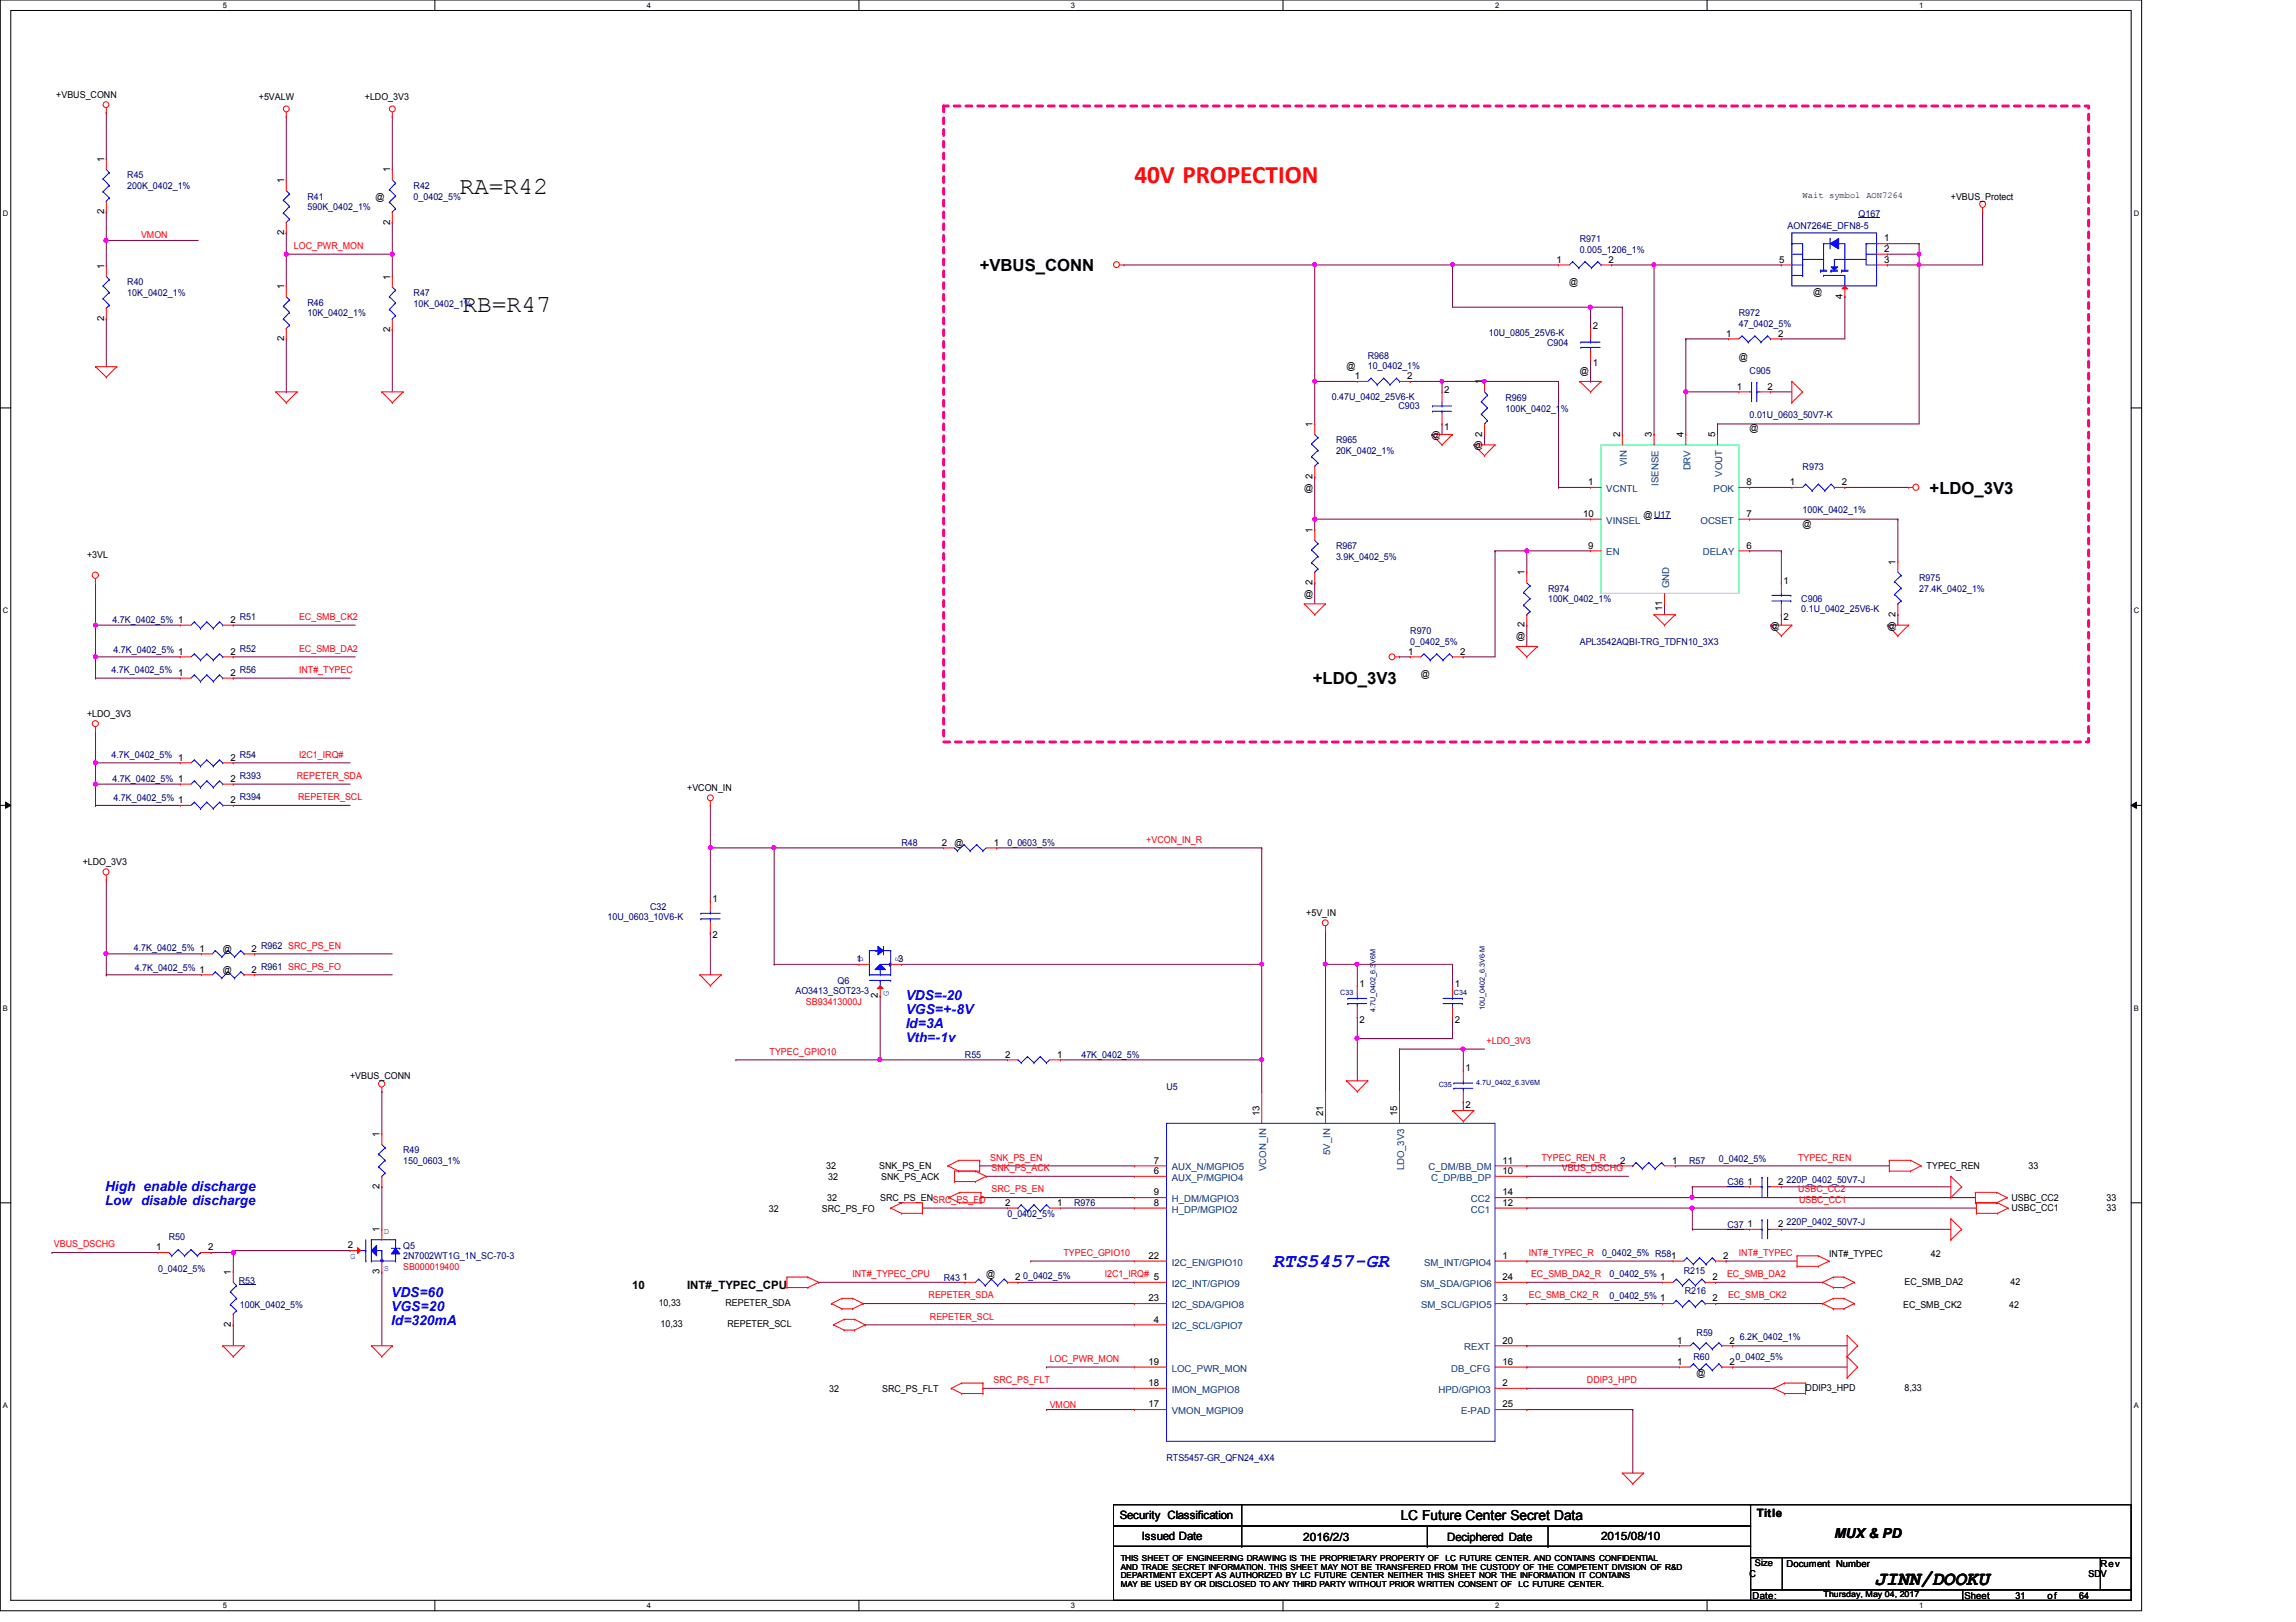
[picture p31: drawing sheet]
<svg xmlns="http://www.w3.org/2000/svg" width="297mm" height="210mm" viewBox="0 0 297 210" stroke-linecap="round" stroke-linejoin="round" font-family="sans-serif">
<defs><g id="words">
<text font-size="3.3" fill="#f00" x="146.8" y="23.7">40V PROPECTION</text>
<g font-size="3.2">
<text x="59.4" y="25.1">RA=R42</text>
<text x="59.8" y="40.3">RB=R47</text>
</g>
<text font-size="2.6" x="242.5" y="205.1">JINN/DOOKU</text>
<text font-size="2.5" fill="#00f" x="164.6" y="163.9">RTS5457-GR</text>
<g font-size="2.2">
<text x="126.7" y="35.1">+VBUS_CONN</text>
<text x="249.6" y="63.9">+LDO_3V3</text>
<text x="169.8" y="88.6">+LDO_3V3</text>
</g>
<g font-size="1.8" fill="#00f">
<text x="117.2" y="129.4">VDS=-20</text>
<text x="117.2" y="131.2">VGS=+-8V</text>
<text x="117.2" y="133.1">Id=3A</text>
<text x="13.6" y="154.1">High enable discharge</text>
<text x="50.6" y="167.8">VDS=60</text>
<text x="50.6" y="169.6">VGS=20</text>
<text x="50.6" y="171.4">Id=320mA</text>
</g>
<g font-size="1.8">
<text x="181.2" y="196.8">LC Future Center Secret Data</text>
<text x="237.3" y="199.1">MUX &amp; PD</text>
</g>
<g font-size="1.7" fill="#00f">
<text x="117.2" y="134.9">Vth=-1v</text>
<text x="13.6" y="155.9">Low disable discharge</text>
</g>
<g font-size="1.5">
<text x="81.8" y="166.8">10</text>
<text x="88.9" y="166.8">INT#_TYPEC_CPU</text>
<text x="144.9" y="196.6">Security Classification</text>
<text x="227.3" y="196.3">Title</text>
<text x="147.7" y="199.3">Issued Date</text>
<text x="168.6" y="199.4">2016/2/3</text>
<text x="187.2" y="199.4">Deciphered Date</text>
<text x="207.1" y="199.3">2015/08/10</text>
</g>
<g font-size="1.2">
<text x="7.3" y="12.7">+VBUS_CONN</text>
<text x="33.5" y="12.9">+5VALW</text>
<text x="47.2" y="12.9">+LDO_3V3</text>
<text x="13.5" y="21" transform="rotate(-90 13.5 21)">1</text>
<text x="36.7" y="23.7" transform="rotate(-90 36.7 23.7)">1</text>
<text x="50.5" y="22.3" transform="rotate(-90 50.5 22.3)">1</text>
<text x="13.5" y="27.7" transform="rotate(-90 13.5 27.7)">2</text>
<text x="48.6" y="25.8">@</text>
<text x="50.5" y="29.1" transform="rotate(-90 50.5 29.1)">2</text>
<text x="252.4" y="25.8">+VBUS_Protect</text>
<text x="13.5" y="34.8" transform="rotate(-90 13.5 34.8)">1</text>
<text x="36.7" y="30.4" transform="rotate(-90 36.7 30.4)">2</text>
<text x="201.4" y="34">1</text>
<text x="208.1" y="34">2</text>
<text x="230.2" y="34">5</text>
<text x="243.8" y="31.2">1</text>
<text x="243.8" y="32.6">2</text>
<text x="243.8" y="34">3</text>
<text x="13.5" y="41.5" transform="rotate(-90 13.5 41.5)">2</text>
<text x="36.7" y="37.4" transform="rotate(-90 36.7 37.4)">1</text>
<text x="50.5" y="36.2" transform="rotate(-90 50.5 36.2)">1</text>
<text x="203" y="36.9">@</text>
<text x="234.6" y="38.1">@</text>
<text x="238.4" y="38.7" transform="rotate(-90 238.4 38.7)">4</text>
<text x="36.7" y="44.2" transform="rotate(-90 36.7 44.2)">2</text>
<text x="50.5" y="42.9" transform="rotate(-90 50.5 42.9)">2</text>
<text x="174.2" y="47.8">@</text>
<text x="206.1" y="47.4">1</text>
<text x="206.1" y="42.6">2</text>
<text x="223.3" y="43.6">1</text>
<text x="225" y="46.5">@</text>
<text x="230" y="43.6">2</text>
<text x="175.3" y="49.1">1</text>
<text x="182" y="49.1">2</text>
<text x="186.9" y="50.9">2</text>
<text x="191.8" y="49.7" transform="rotate(-90 191.8 49.7)">1</text>
<text x="204.4" y="48.4">@</text>
<text x="224.7" y="50.4">1</text>
<text x="228.7" y="50.4">2</text>
<text x="169.8" y="55.2" transform="rotate(-90 169.8 55.2)">1</text>
<text x="185.2" y="56.7">@</text>
<text x="186.9" y="55.6">1</text>
<text x="190.7" y="58">@</text>
<text x="191.8" y="56.5" transform="rotate(-90 191.8 56.5)">2</text>
<text x="209.6" y="56.6" transform="rotate(-90 209.6 56.6)">2</text>
<text x="213.7" y="56.6" transform="rotate(-90 213.7 56.6)">3</text>
<text x="217.8" y="56.6" transform="rotate(-90 217.8 56.6)">4</text>
<text x="221.9" y="56.6" transform="rotate(-90 221.9 56.6)">5</text>
<text x="226.4" y="55.8">@</text>
<text x="168.7" y="63.5">@</text>
<text x="169.8" y="62" transform="rotate(-90 169.8 62)">2</text>
<text x="205.5" y="62.8">1</text>
<text x="225.9" y="62.8">8</text>
<text x="231.6" y="62.8">1</text>
<text x="238.3" y="62.8">2</text>
<text x="169.8" y="69" transform="rotate(-90 169.8 69)">1</text>
<text x="204.8" y="66.9">10</text>
<text x="205.5" y="71">9</text>
<text x="212.6" y="67">@U17</text>
<text x="225.9" y="66.9">7</text>
<text x="225.9" y="71">6</text>
<text x="233.2" y="68.2">@</text>
<text x="11.3" y="72.2">+3VL</text>
<text x="168.7" y="77.3">@</text>
<text x="169.8" y="75.7" transform="rotate(-90 169.8 75.7)">2</text>
<text x="197.2" y="74.5" transform="rotate(-90 197.2 74.5)">1</text>
<text x="230.8" y="75.6">1</text>
<text x="245.2" y="73.1" transform="rotate(-90 245.2 73.1)">1</text>
<text x="29.8" y="80.6">2</text>
<text x="196.2" y="82.7">@</text>
<text x="197.2" y="81.2" transform="rotate(-90 197.2 81.2)">2</text>
<text x="215.1" y="79.1" transform="rotate(-90 215.1 79.1)">11</text>
<text x="229.1" y="81.4">@</text>
<text x="230.8" y="80.3">2</text>
<text x="244.2" y="81.4">@</text>
<text x="245.2" y="79.8" transform="rotate(-90 245.2 79.8)">2</text>
<text x="23.1" y="87.5">1</text>
<text x="29.8" y="87.5">2</text>
<text x="29.8" y="84.7">2</text>
<text x="182.2" y="84.7">1</text>
<text x="183.8" y="87.7">@</text>
<text x="188.9" y="84.7">2</text>
<text x="11.3" y="92.8">+LDO_3V3</text>
<text x="23.1" y="98.4">1</text>
<text x="29.8" y="101.2">2</text>
<text x="29.8" y="98.4">2</text>
<text x="29.8" y="103.9">2</text>
<text x="88.9" y="102.4">+VCON_IN</text>
<text x="10.7" y="112">+LDO_3V3</text>
<text x="121.8" y="109.4">2</text>
<text x="123.5" y="109.5">@</text>
<text x="128.6" y="109.4">1</text>
<text x="92.2" y="116.7">1</text>
<text x="169" y="118.5">+5V_IN</text>
<text x="28.8" y="125.9">@</text>
<text x="28.8" y="123.2">@</text>
<text x="32.6" y="125.9">2</text>
<text x="32.6" y="123.1">2</text>
<text x="92.2" y="121.4">2</text>
<text x="110.8" y="124.5">1</text>
<text x="116.2" y="124.5">3</text>
<text x="113.6" y="129.2" transform="rotate(-90 113.6 129.2)">2</text>
<text x="175.9" y="127.7">1</text>
<text x="188.2" y="127.7">1</text>
<text x="130" y="136.9">2</text>
<text x="136.8" y="136.9">1</text>
<text x="175.9" y="132.4">2</text>
<text x="188.2" y="132.4">2</text>
<text x="45.3" y="139.7">+VBUS_CONN</text>
<text x="189.6" y="138.6">1</text>
<text x="189.6" y="143.4">2</text>
<text x="49.1" y="147.2" transform="rotate(-90 49.1 147.2)">1</text>
<text x="162.9" y="144.4" transform="rotate(-90 162.9 144.4)">13</text>
<text x="171.2" y="144.4" transform="rotate(-90 171.2 144.4)">21</text>
<text x="180.8" y="144.4" transform="rotate(-90 180.8 144.4)">15</text>
<text x="49.1" y="153.9" transform="rotate(-90 49.1 153.9)">2</text>
<text x="106.9" y="151.3">32</text>
<text x="107" y="155.4">32</text>
<text x="107.1" y="152.7">32</text>
<text x="113.7" y="151.3">SNK_PS_EN</text>
<text x="113.9" y="155.4">SRC_PS_ENSRC_PS_FO</text>
<text x="114" y="152.7">SNK_PS_ACK</text>
<text x="149.3" y="154.7">9</text>
<text x="149.3" y="151.9">6</text>
<text x="149.3" y="150.6">7</text>
<text x="194.4" y="154.7">14</text>
<text x="194.4" y="151.9">10</text>
<text x="194.4" y="150.6">11</text>
<text x="209.6" y="150.6">2</text>
<text x="216.3" y="150.6">1</text>
<text x="226.1" y="153.3">1</text>
<text x="230" y="153.3">2</text>
<text x="249.3" y="151.3">TYPEC_REN</text>
<text x="260.2" y="155.4">USBC_CC2</text>
<text x="262.4" y="151.3">33</text>
<text x="272.5" y="155.4">33</text>
<text x="20.2" y="161.8">1</text>
<text x="26.9" y="161.8">2</text>
<text x="45" y="161.5">2</text>
<text x="49.1" y="159.5" transform="rotate(-90 49.1 159.5)">1</text>
<text x="99.5" y="156.8">32</text>
<text x="106.3" y="156.8">SRC_PS_FO</text>
<text x="130" y="156">2</text>
<text x="136.8" y="156">1</text>
<text x="149.3" y="156">8</text>
<text x="194.4" y="156">12</text>
<text x="226.1" y="158.8">1</text>
<text x="230" y="158.8">2</text>
<text x="260.2" y="156.7">USBC_CC1</text>
<text x="272.5" y="156.7">33</text>
<text x="29.9" y="165" transform="rotate(-90 29.9 165)">1</text>
<text x="49.1" y="164.8" transform="rotate(-90 49.1 164.8)">3</text>
<text x="124.5" y="165.7">1</text>
<text x="127.6" y="165.3">@</text>
<text x="131.3" y="165.7">2</text>
<text x="148.6" y="162.9">22</text>
<text x="149.3" y="165.7">5</text>
<text x="194.4" y="165.7">24</text>
<text x="194.4" y="162.9">1</text>
<text x="214.8" y="165.7">1</text>
<text x="216.2" y="162.9">1</text>
<text x="221.6" y="165.7">2</text>
<text x="222.9" y="162.9">2</text>
<text x="236.6" y="162.7">INT#_TYPEC</text>
<text x="246.4" y="166.3">EC_SMB_DA2</text>
<text x="249.8" y="162.7">42</text>
<text x="260.1" y="166.3">42</text>
<text x="29.9" y="171.7" transform="rotate(-90 29.9 171.7)">2</text>
<text x="85.2" y="169">10,33</text>
<text x="85.5" y="171.7">10,33</text>
<text x="93.8" y="169">REPETER_SDA</text>
<text x="94.1" y="171.7">REPETER_SCL</text>
<text x="148.6" y="168.4">23</text>
<text x="149.3" y="171.2">4</text>
<text x="194.4" y="168.4">3</text>
<text x="194.4" y="173.9">20</text>
<text x="214.8" y="168.4">1</text>
<text x="217" y="173.9">1</text>
<text x="221.6" y="168.4">2</text>
<text x="223.7" y="173.9">2</text>
<text x="246.2" y="169.3">EC_SMB_CK2</text>
<text x="259.9" y="169.3">42</text>
<text x="148.6" y="176.6">19</text>
<text x="148.6" y="179.4">18</text>
<text x="194.4" y="176.6">16</text>
<text x="194.4" y="179.4">2</text>
<text x="217" y="176.6">1</text>
<text x="219.5" y="178.1">@</text>
<text x="223.7" y="176.6">2</text>
<text x="107.3" y="180.1">32</text>
<text x="114.1" y="180.1">SRC_PS_FLT</text>
<text x="148.6" y="182.1">17</text>
<text x="194.4" y="182.1">25</text>
<text x="233.6" y="180">DDIP3_HPD</text>
<text x="246.4" y="180">8,33</text>
<text x="227" y="202.7">Size</text>
<text x="231.1" y="202.7">Document Number</text>
<text x="271.7" y="202.7">Rev</text>
<text x="226.4" y="204.1">C</text>
<text x="226.7" y="206.9">Date:</text>
<text x="254.2" y="206.9">Sheet</text>
<text x="260.8" y="206.9">31</text>
<text x="264.9" y="206.9">of</text>
<text x="269" y="206.9">64</text>
<text x="270.2" y="204.1">SDV</text>
</g>
<g font-size="1.2" fill="#000080">
<text x="16.5" y="23.1">R45</text>
<text x="16.5" y="24.4">200K_0402_1%</text>
<text x="39.8" y="25.8">R41</text>
<text x="39.8" y="27.2">590K_0402_1%</text>
<text x="53.5" y="24.4">R42</text>
<text x="53.5" y="25.8">0_0402_5%</text>
<text x="231.3" y="29.7">AON7264E_DFN8-5</text>
<text x="240.5" y="28">Q167</text>
<text x="204.4" y="31.3">R971</text>
<text x="204.4" y="32.7">0.005_1206_1%</text>
<text x="16.5" y="36.9">R40</text>
<text x="16.5" y="38.3">10K_0402_1%</text>
<text x="39.8" y="39.5">R46</text>
<text x="39.8" y="40.9">10K_0402_1%</text>
<text x="53.5" y="38.3">R47</text>
<text x="53.5" y="39.7">10K_0402_1%</text>
<text x="225" y="40.9">R972</text>
<text x="177" y="46.4">R968</text>
<text x="177" y="47.8">10_0402_1%</text>
<text x="192.6" y="43.5">10U_0805_25V6-K</text>
<text x="200.1" y="44.7">C904</text>
<text x="225" y="42.3">47_0402_5%</text>
<text x="172.3" y="51.7">0.47U_0402_25V6-K</text>
<text x="180.9" y="53">C903</text>
<text x="194.8" y="51.9">R969</text>
<text x="194.8" y="53.3">100K_0402_1%</text>
<text x="226.4" y="48.4">C905</text>
<text x="172.8" y="57.4">R965</text>
<text x="172.8" y="58.7">20K_0402_1%</text>
<text x="226.4" y="54.1">0.01U_0603_50V7-K</text>
<text x="233.2" y="60.8">R973</text>
<text x="172.8" y="71.1">R967</text>
<text x="233.2" y="66.4">100K_0402_1%</text>
<text x="172.8" y="72.4">3.9K_0402_5%</text>
<text x="200.3" y="76.6">R974</text>
<text x="200.3" y="77.9">100K_0402_1%</text>
<text x="233" y="77.9">C906</text>
<text x="248.3" y="75.2">R975</text>
<text x="248.3" y="76.6">27.4K_0402_1%</text>
<text x="14.6" y="80.6">4.7K_0402_5% 1</text>
<text x="31" y="80.3">R51</text>
<text x="182.5" y="82">R970</text>
<text x="182.5" y="83.4">0_0402_5%</text>
<text x="204.4" y="83.4">APL3542AQBI-TRG_TDFN10_3X3</text>
<text x="233" y="79.2">0.1U_0402_25V6-K</text>
<text x="14.4" y="87.1">4.7K_0402_5%</text>
<text x="14.7" y="84.5">4.7K_0402_5% 1</text>
<text x="31" y="87.1">R56</text>
<text x="31" y="84.4">R52</text>
<text x="14.4" y="98.1">4.7K_0402_5%</text>
<text x="14.6" y="101.1">4.7K_0402_5% 1</text>
<text x="31" y="100.8">R393</text>
<text x="31" y="98.1">R54</text>
<text x="14.7" y="103.7">4.7K_0402_5% 1</text>
<text x="31" y="103.6">R394</text>
<text x="116.6" y="109.5">R48</text>
<text x="130.3" y="109.5">0_0603_5%</text>
<text x="78.6" y="119.1">10U_0603_10V6-K</text>
<text x="84.1" y="117.7">C32</text>
<text x="17.3" y="123.1">4.7K_0402_5% 1</text>
<text x="17.4" y="125.7">4.7K_0402_5% 1</text>
<text x="33.8" y="125.5">R961 SRC_PS_FO</text>
<text x="33.8" y="122.8">R962 SRC_PS_EN</text>
<text x="102.9" y="128.7">AO3413_SOT23-3</text>
<text x="108.4" y="127.3">Q6</text>
<text x="124.8" y="136.9">R55</text>
<text x="139.9" y="136.9">47K_0402_5%</text>
<text x="150.9" y="141">U5</text>
<text x="52.2" y="149.3">R49</text>
<text x="52.2" y="150.6">150_0603_1%</text>
<text x="218.5" y="150.6">R57</text>
<text x="222.4" y="150.4">0_0402_5%</text>
<text x="223.5" y="153.4">C36</text>
<text x="231.1" y="153.1">220P_0402_50V7-J</text>
<text x="21.8" y="160.5">R50</text>
<text x="52.2" y="161.6">Q5</text>
<text x="130.3" y="157.5">0_0402_5%</text>
<text x="139" y="156.1">R976</text>
<text x="223.5" y="158.9">C37</text>
<text x="231.1" y="158.6">220P_0402_50V7-J</text>
<text x="20.4" y="164.6">0_0402_5%</text>
<text x="30.9" y="166.1">R53</text>
<text x="52.2" y="163">2N7002WT1G_1N_SC-70-3</text>
<text x="122.1" y="165.7">R43</text>
<text x="132.4" y="165.6">0_0402_5%</text>
<text x="207.3" y="162.6">0_0402_5% R58</text>
<text x="208.2" y="165.3">0_0402_5%</text>
<text x="217.8" y="164.9">R215</text>
<text x="218" y="167.5">R216</text>
<text x="31" y="169.3">100K_0402_5%</text>
<text x="208.2" y="168.1">0_0402_5%</text>
<text x="219.5" y="172.8">R59</text>
<text x="225.1" y="173.4">6.2K_0402_1%</text>
<text x="219.1" y="176">R60</text>
<text x="224.5" y="176">0_0402_5%</text>
<text x="150.9" y="189">RTS5457-GR_QFN24_4X4</text>
</g>
<g font-size="1.2" fill="#f00">
<text x="18.2" y="30.9">VMON</text>
<text x="38" y="32.2">LOC_PWR_MON</text>
<text x="38.7" y="80.2">EC_SMB_CK2</text>
<text x="38.7" y="84.3">EC_SMB_DA2</text>
<text x="38.7" y="87.1">INT#_TYPEC</text>
<text x="38.4" y="100.8">REPETER_SDA</text>
<text x="38.7" y="98">I2C1_IRQ#</text>
<text x="38.6" y="103.5">REPETER_SCL</text>
<text x="148.3" y="109.1">+VCON_IN_R</text>
<text x="104.3" y="130">SB93413000J</text>
<text x="99.6" y="136.5">TYPEC_GPIO10</text>
<text x="192.3" y="135.1">+LDO_3V3</text>
<text x="128.1" y="150.2">SNK_PS_EN</text>
<text x="128.3" y="151.6">SNK_PS_ACK</text>
<text x="128.3" y="154.3">SRC_PS_EN</text>
<text x="199.4" y="150.2">TYPEC_REN_R</text>
<text x="202.1" y="151.6">VBUS_DSCHG</text>
<text x="232.6" y="154.3">USBC_CC2</text>
<text x="232.6" y="150.2">TYPEC_REN</text>
<text x="232.7" y="155.7">USBC_CC1</text>
<text x="7" y="161.4">VBUS_DSCHG</text>
<text x="52.2" y="164.3">SB000019400</text>
<text x="110.3" y="165.3">INT#_TYPEC_CPU</text>
<text x="137.6" y="162.5">TYPEC_GPIO10</text>
<text x="142.9" y="165.3">I2C1_IRQ#</text>
<text x="197.8" y="162.5">INT#_TYPEC_R</text>
<text x="198.1" y="165.3">EC_SMB_DA2_R</text>
<text x="223.4" y="165.3">EC_SMB_DA2</text>
<text x="225" y="162.5">INT#_TYPEC</text>
<text x="120.1" y="168">REPETER_SDA</text>
<text x="120.3" y="170.8">REPETER_SCL</text>
<text x="197.8" y="168">EC_SMB_CK2_R</text>
<text x="223.6" y="168">EC_SMB_CK2</text>
<text x="128.5" y="179">SRC_PS_FLT</text>
<text x="135.8" y="176.2">LOC_PWR_MON</text>
<text x="205.3" y="179">DDIP3_HPD</text>
<text x="135.8" y="182.2">VMON</text>
</g>
<g font-size="1.2" fill="#004080">
<text x="207.8" y="63.7">VCNTL</text>
<text x="210.5" y="60.3" transform="rotate(-90 210.5 60.3)">VIN</text>
<text x="214.6" y="62.9" transform="rotate(-90 214.6 62.9)">ISENSE</text>
<text x="218.7" y="60.9" transform="rotate(-90 218.7 60.9)">DRV</text>
<text x="221.7" y="63.7">POK</text>
<text x="222.8" y="61.7" transform="rotate(-90 222.8 61.7)">VOUT</text>
<text x="207.8" y="71.9">EN</text>
<text x="207.8" y="67.8">VINSEL</text>
<text x="220" y="67.8">OCSET</text>
<text x="220.3" y="71.9">DELAY</text>
<text x="215.9" y="76.1" transform="rotate(-90 215.9 76.1)">GND</text>
<text x="172.1" y="149.5" transform="rotate(-90 172.1 149.5)">5V_IN</text>
<text x="151.6" y="155.6">H_DM/MGPIO3</text>
<text x="151.6" y="152.8">AUX_P/MGPIO4</text>
<text x="151.6" y="151.5">AUX_N/MGPIO5</text>
<text x="163.8" y="151.6" transform="rotate(-90 163.8 151.6)">VCON_IN</text>
<text x="181.6" y="151.5" transform="rotate(-90 181.6 151.5)">LDO_3V3</text>
<text x="184.8" y="151.5">C_DM/BB_DM</text>
<text x="185.2" y="152.8">C_DP/BB_DP</text>
<text x="190.3" y="155.6">CC2</text>
<text x="151.6" y="156.9">H_DP/MGPIO2</text>
<text x="190.3" y="156.9">CC1</text>
<text x="151.6" y="166.5">I2C_INT/GPIO9</text>
<text x="151.6" y="163.8">I2C_EN/GPIO10</text>
<text x="183.7" y="166.5">SM_SDA/GPIO6</text>
<text x="184.2" y="163.8">SM_INT/GPIO4</text>
<text x="151.6" y="172">I2C_SCL/GPIO7</text>
<text x="151.6" y="169.3">I2C_SDA/GPIO8</text>
<text x="183.9" y="169.3">SM_SCL/GPIO5</text>
<text x="151.6" y="177.5">LOC_PWR_MON</text>
<text x="187.7" y="177.5">DB_CFG</text>
<text x="189.4" y="174.8">REXT</text>
<text x="151.6" y="180.3">IMON_MGPIO8</text>
<text x="151.6" y="183">VMON_MGPIO9</text>
<text x="186.1" y="180.3">HPD/GPIO3</text>
<text x="189" y="183">E-PAD</text>
</g>
<g font-size="1.1">
<text x="233.2" y="25.7">Wait symbol AON7264</text>
<text x="145" y="203.1">AND TRADE SECRET INFORMATION. THIS SHEET MAY NOT BE TRANSFERED FROM THE CUSTODY OF THE COMPETENT DIVISION OF R&amp;D</text>
<text x="145" y="202">THIS SHEET OF ENGINEERING DRAWING IS THE PROPRIETARY PROPERTY OF</text>
<text x="187" y="202">LC FUTURE CENTER. AND CONTAINS CONFIDENTIAL</text>
<text x="145" y="204.2">DEPARTMENT EXCEPT AS AUTHORIZED BY LC FUTURE CENTER NEITHER THIS SHEET NOR THE INFORMATION IT CONTAINS</text>
<text x="145" y="205.3">MAY BE USED BY OR DISCLOSED TO ANY THIRD PARTY WITHOUT PRIOR WRITTEN CONSENT OF</text>
<text x="196.5" y="205.3">LC FUTURE CENTER.</text>
<text x="235.9" y="206.7">Thursday, May 04, 2017</text>
</g>
<g font-size="1.1" fill="#00f">
<text x="111.7" y="124.5" transform="rotate(-90 111.7 124.5)">D</text>
<text x="116.5" y="124.5" transform="rotate(-90 116.5 124.5)">S</text>
<text x="115" y="128.9" transform="rotate(-90 115 128.9)">G</text>
<text x="49.7" y="159.6">D</text>
<text x="45.3" y="162.9">G</text>
<text x="49.7" y="164.5">S</text>
</g>
<g font-size="1">
<text x="28.8" y="1">5</text>
<text x="83.7" y="1">4</text>
<text x="138.6" y="1">3</text>
<text x="193.4" y="1">2</text>
<text x="248.3" y="1">1</text>
<text x=".4" y="27.9">D</text>
<text x="276.1" y="27.9">D</text>
<text x=".4" y="79.4">C</text>
<text x="276.1" y="79.4">C</text>
<text x=".4" y="130.8">B</text>
<text x="276.1" y="130.8">B</text>
<text x=".4" y="182.2">A</text>
<text x="276.1" y="182.2">A</text>
<text x="28.8" y="208.1">5</text>
<text x="83.7" y="208.1">4</text>
<text x="138.6" y="208.1">3</text>
<text x="193.4" y="208.1">2</text>
<text x="248.3" y="208.1">1</text>
</g>
<g font-size=".9" fill="#000080">
<text x="173.4" y="128.8">C33</text>
<text x="178" y="131" transform="rotate(-90 178 131)">4.7U_0402_6.3V6M</text>
<text x="188.1" y="128.8">C34</text>
<text x="192.1" y="130.7" transform="rotate(-90 192.1 130.7)">10U_0402_6.3V6-M</text>
<text x="186.1" y="140.7">C35</text>
<text x="191" y="140.5">4.7U_0402_6.3V6M</text>
</g>
</g></defs>
<path d="M0 0h277.1v208.4h-277.1zM1.4 1.4h274.3v205.7h-274.3z" fill="none" stroke="#000" stroke-width=".13"/>
<g fill="#fff">
<path d="M28.8 .1h.6v1.1h-.6z"/>
<path d="M28.8 207.2h.6v1.1h-.6z"/>
</g>
<path d="M56.3 0v1.4M56.3 207.1v1.3" fill="none" stroke="#000" stroke-width=".13"/>
<g fill="#fff">
<path d="M83.7 .1h.5v1.1h-.5z"/>
<path d="M83.7 207.2h.5v1.1h-.5z"/>
</g>
<path d="M111.1 0v1.4M111.1 207.1v1.3" fill="none" stroke="#000" stroke-width=".13"/>
<g fill="#fff">
<path d="M138.6 .1h.5v1.1h-.5z"/>
<path d="M138.6 207.2h.5v1.1h-.5z"/>
</g>
<path d="M166 0v1.4M166 207.1v1.3" fill="none" stroke="#000" stroke-width=".13"/>
<g fill="#fff">
<path d="M193.4 .1h.6v1.1h-.6z"/>
<path d="M193.4 207.2h.6v1.1h-.6z"/>
</g>
<path d="M220.8 0v1.4M220.8 207.1v1.3" fill="none" stroke="#000" stroke-width=".13"/>
<g fill="#fff">
<path d="M248.3 .1h.5v1.1h-.5z"/>
<path d="M248.3 207.2h.5v1.1h-.5z"/>
<path d="M.4 27.1h.7v1.1h-.7z"/>
<path d="M276.1 27.1h.7v1.1h-.7z"/>
<path d="M.4 78.5h.7v1.1h-.7z"/>
<path d="M276.1 78.5h.7v1.1h-.7z"/>
</g>
<path d="M0 52.8h1.4M275.7 52.8h1.4" fill="none" stroke="#000" stroke-width=".13"/>
<g fill="#fff">
<path d="M.4 129.9h.6v1.1h-.6z"/>
<path d="M276.1 129.9h.6v1.1h-.6z"/>
</g>
<path d="M0 104.2h1.4M.7 103.8l.7 .4-.7 .4zM275.7 104.2l.7-.4v.8zM275.7 104.2h1.4" fill="none" stroke="#000" stroke-width=".13"/>
<path d="M.7 103.8l.7 .4-.7 .4zM275.7 104.2l.7-.4v.8z" fill="#000"/>
<g fill="#fff">
<path d="M.4 181.4h.6v1.1h-.6z"/>
<path d="M276.1 181.4h.6v1.1h-.6z"/>
</g>
<path d="M0 155.7h1.4M275.7 155.7h1.4" fill="none" stroke="#000" stroke-width=".13"/>
<path d="M122.1 13.7h148.1v82.3h-148.1z" fill="none" stroke="#ff0080" stroke-width=".38" stroke-dasharray=".8 .8"/>
<g fill="none" stroke="#800040" stroke-width=".13">
<path d="M12.4 94.6h.1M12.4 98.7h.1M12.4 94.6v4.1M12.4 98.7h10.9M30.2 98.7h.1M30.2 98.7h15.1M171.5 120.4h.1M171.5 120.4v4.4M105.9 165.9h.1M105.9 165.9h18.9M197.5 182.4h.1M197.5 182.4h13.7"/>
<path d="M211.2 182.4h.1M211.2 182.4v8.2"/>
</g>
<circle cx="12.4" cy="98.7" r=".26" fill="#f0f"/>
<circle cx="12.4" cy="98.7" r=".26" fill="none" stroke="#f0f" stroke-width=".13"/>
<g fill="none" stroke="#800040" stroke-width=".13">
<path d="M12.4 98.7h.1M12.4 98.7v2.8M197.5 156.3h.1M197.5 155h.1M197.5 156.3h21.4M197.5 155h21.4M197.5 179.7h.1M197.5 163.2h.1M197.5 174.2h.1M197.5 179.7h32M197.5 163.2h18.9M197.5 174.2h19.8"/>
<path d="M223.3 163.2h.1M223.3 163.2h9.2M224.2 174.2h.1M224.2 174.2h14.8"/>
</g>
<circle cx="218.9" cy="154.9" r=".26" fill="#f0f"/>
<circle cx="218.9" cy="154.9" r=".26" fill="none" stroke="#f0f" stroke-width=".13"/>
<g fill="none" stroke="#800040" stroke-width=".13">
<path d="M218.9 153.6h.1M218.9 155h.1M218.9 159.1h.1M218.9 156.3h.1M218.9 153.6h7.5M218.9 153.6v1.4M218.9 156.3v2.8M218.9 155h36.7M218.9 159.1h7.5M230.5 153.6h.1M230.5 159.1h.1M230.5 153.6h21.9"/>
<path d="M230.5 159.1h21.9"/>
</g>
<circle cx="218.9" cy="156.3" r=".26" fill="#f0f"/>
<circle cx="218.9" cy="156.3" r=".26" fill="none" stroke="#f0f" stroke-width=".13"/>
<g fill="none" stroke="#800040" stroke-width=".13">
<path d="M13.8 27.4h.1M13.8 31.1h.1M13.8 27.4v3.7M13.8 31.1h11.9M171.5 124.8h.1M171.5 124.8v16.5M175.6 131.7h.1M175.6 124.8h.1M175.6 134.4h.1M175.6 124.8v2.8M175.6 131.7v8.2M175.6 124.8h12.3"/>
<path d="M181.1 135.8h.1M181.1 135.8h8.2M187.9 131.7h.1M187.9 124.8h.1M187.9 124.8v2.8M187.9 131.7v2.7M126.7 150.9h.1M126.7 150.9h20.1M189.3 142.6h.1M189.3 142.6v1.1M218.9 156.3h.1M218.9 156.3h36.8"/>
<path d="M127.2 179.7h.1M127.2 179.7h19.6"/>
</g>
<circle cx="13.7" cy="31.1" r=".26" fill="#f0f"/>
<circle cx="13.7" cy="31.1" r=".26" fill="none" stroke="#f0f" stroke-width=".13"/>
<path d="M13.8 14.5h.1M13.8 14.5v6.1M13.8 31.1h.1M13.8 31.1v3.3M37 30.1h.1M37 30.1v2.8M13.8 41.3h.1M13.8 41.3v6.2M135.4 176.9h.1M135.4 176.9h11.4M135.4 182.4h.1M135.4 182.4h11.4" fill="none" stroke="#800040" stroke-width=".13"/>
<circle cx="37" cy="32.9" r=".26" fill="#f0f"/>
<circle cx="37" cy="32.9" r=".26" fill="none" stroke="#f0f" stroke-width=".13"/>
<g fill="none" stroke="#800040" stroke-width=".13">
<path d="M37 15.1h.1M37 15.1v8.2M50.8 15.1h.1M50.8 15.1v6.8M37 32.9h.1M37 32.9v4.1M50.8 28.8h.1M50.8 32.9h.1M50.8 28.8v7M50.8 42.6h.1M50.8 42.6v8.1M100.2 109.7h.1"/>
<path d="M100.2 109.7v15.1M128.9 109.7h.1M128.9 109.7h34.3M163.2 109.7h.1M163.2 109.7v27.5M100.2 124.8h.1M100.2 124.8h10.9M113.9 128.9h.1M113.9 128.9v8.3M116.6 124.8h.1M116.6 124.8h46.6M163.2 124.8h.1"/>
</g>
<circle cx="163.2" cy="124.8" r=".25" fill="#f0f"/>
<circle cx="163.2" cy="124.8" r=".25" fill="none" stroke="#f0f" stroke-width=".13"/>
<path d="M95.2 137.2h.1M95.2 137.2h18.7" fill="none" stroke="#800040" stroke-width=".13"/>
<circle cx="113.8" cy="137.1" r=".26" fill="#f0f"/>
<circle cx="113.8" cy="137.1" r=".26" fill="none" stroke="#f0f" stroke-width=".13"/>
<path d="M137.2 137.2h.1M137.2 137.2h26" fill="none" stroke="#800040" stroke-width=".13"/>
<circle cx="163.2" cy="137.1" r=".26" fill="#f0f"/>
<circle cx="163.2" cy="137.1" r=".26" fill="none" stroke="#f0f" stroke-width=".13"/>
<path d="M91.9 104.2h.1M91.9 104.2v5.5M91.9 120.7h.1M91.9 120.7v5.5M113.9 137.2h.1M113.9 137.2h16.4M163.2 137.2h.1M163.2 137.2v4.1" fill="none" stroke="#800040" stroke-width=".13"/>
<circle cx="91.9" cy="109.7" r=".26" fill="#f0f"/>
<circle cx="91.9" cy="109.7" r=".26" fill="none" stroke="#f0f" stroke-width=".13"/>
<path d="M171.5 124.8h.1M171.5 124.8h4.1M111.7 168.7h.1M111.7 168.7h35.1M111.9 171.4h.1M111.9 171.4h34.9M197.5 176.9h.1M197.5 176.9h19.8M224.2 176.9h.1M224.2 176.9h14.8" fill="none" stroke="#800040" stroke-width=".13"/>
<circle cx="175.6" cy="124.8" r=".25" fill="#f0f"/>
<circle cx="175.6" cy="124.8" r=".25" fill="none" stroke="#f0f" stroke-width=".13"/>
<circle cx="171.4" cy="124.8" r=".25" fill="#f0f"/>
<circle cx="171.4" cy="124.8" r=".25" fill="none" stroke="#f0f" stroke-width=".13"/>
<path d="M27.3 162.1h.1M30.2 161.8h.1M30.2 161.8v.3h-2.9M30.2 161.8h15.1" fill="none" stroke="#800040" stroke-width=".13"/>
<circle cx="30.2" cy="162.1" r=".26" fill="#f0f"/>
<circle cx="30.2" cy="162.1" r=".26" fill="none" stroke="#f0f" stroke-width=".13"/>
<g fill="none" stroke="#800040" stroke-width=".13">
<path d="M12.4 104.2h.1M12.4 101.5h.1M12.4 104.2h10.9M12.4 101.5h10.9M30.2 104.2h.1M30.2 101.5h.1M30.2 104.2h15.1M30.2 101.5h15.1M49.4 153.6h.1M49.4 141.3h.1M49.4 141.3v5.4M49.4 153.6v5.5"/>
<path d="M126.9 155h.1M126.9 155h19.9M127.6 152.2h.1M127.6 152.2h19.2M197.5 152.2h.1M197.5 150.9h.1M197.5 152.2h13.2M197.5 150.9h12.4M216.7 150.9h.1M216.7 150.9h27.7M6.7 162.1h.1M6.7 162.1h13.7"/>
<path d="M30.2 171.4h.1M30.2 171.4v2.8M49.4 164.6h.1M49.4 164.6v9.6M133.3 163.2h.1M133.3 163.2h13.5M197.5 165.9h.1M197.5 168.7h.1M197.5 168.7h17.6M197.5 165.9h17.6M222 168.7h.1M222 165.9h.1"/>
<path d="M222 168.7h13.8M222 165.9h13.8"/>
</g>
<circle cx="12.4" cy="101.5" r=".26" fill="#f0f"/>
<circle cx="12.4" cy="101.5" r=".26" fill="none" stroke="#f0f" stroke-width=".13"/>
<path d="M37 32.9h.1M37 32.9h13.8M12.4 104.2h.1M12.4 101.5v2.7M131.7 165.9h.1M131.7 165.9h15.1" fill="none" stroke="#800040" stroke-width=".13"/>
<circle cx="50.8" cy="32.9" r=".26" fill="#f0f"/>
<circle cx="50.8" cy="32.9" r=".26" fill="none" stroke="#f0f" stroke-width=".13"/>
<path d="M37 50.7h.1M37 43.9v6.8M91.9 109.7h.1M91.9 109.7h30.2M91.9 109.7v6.9M100.2 109.7h.1" fill="none" stroke="#800040" stroke-width=".13"/>
<circle cx="100.1" cy="109.7" r=".26" fill="#f0f"/>
<circle cx="100.1" cy="109.7" r=".26" fill="none" stroke="#f0f" stroke-width=".13"/>
<path d="M175.6 134.4h.1M175.6 134.4h12.3" fill="none" stroke="#800040" stroke-width=".13"/>
<circle cx="175.6" cy="134.4" r=".26" fill="#f0f"/>
<circle cx="175.6" cy="134.4" r=".26" fill="none" stroke="#f0f" stroke-width=".13"/>
<path d="M189.3 135.8h.1M189.3 135.8v2.7M189.3 135.8h2.8" fill="none" stroke="#800040" stroke-width=".13"/>
<circle cx="189.3" cy="135.8" r=".26" fill="#f0f"/>
<circle cx="189.3" cy="135.8" r=".26" fill="none" stroke="#f0f" stroke-width=".13"/>
<path d="M187.9 34.3h13.7M201.6 34.3h.1M214 34.3v21.9M214 56.2h.1M181.1 135.8h.1M181.1 135.8v5.5M30.2 162.1h.1M30.2 162.1v2.5" fill="none" stroke="#800040" stroke-width=".13"/>
<path d="M213.8 34.1l.1-.1 .3 .1-.1 .3-.2 .1-.1-.1z" fill-rule="evenodd" fill="#f0f"/>
<path d="M213.8 34.1l.1-.1 .3 .1-.1 .3-.2 .1-.1-.1z" fill="none" stroke="#f0f" stroke-width=".13"/>
<g fill="none" stroke="#800040" stroke-width=".13">
<path d="M145.4 34.3h24.7M170.1 34.3h.1M187.9 39.8h17.9M205.8 39.8h.1M208.5 34.3h.1M208.5 34.3h5.5M186.6 49.4h5.5M192.1 56.2h.1M192.1 49.4h.1M192.1 56.2v1.4M205.8 49.4h.1M205.8 46.6v2.8"/>
<path d="M193.4 71.3h.1M193.4 71.3h4.1M197.5 71.3h.1M197.5 71.3v2.7M215.3 78.1h.1M215.3 78.1v1.4M197.5 80.9h.1M197.5 80.9v2.8"/>
</g>
<path d="M186.4 49.2h.3l.1 .1-.1 .2-.2 .1-.1-.1z" fill-rule="evenodd" fill="#f0f"/>
<path d="M186.4 49.2h.3l.1 .1-.1 .2-.2 .1-.1-.1z" fill="none" stroke="#f0f" stroke-width=".13"/>
<circle cx="192" cy="49.3" r=".25" fill="#f0f"/>
<circle cx="192" cy="49.3" r=".25" fill="none" stroke="#f0f" stroke-width=".13"/>
<path d="M244.2 31.5h.1M244.2 34.3h.1M244.2 31.5h4.1M244.2 34.3h4.1M248.3 31.5h.1M248.3 34.3h.1M248.3 31.5v1.4M248.3 34.3v20.6M186.6 54.9h.1M186.6 54.9v1.3" fill="none" stroke="#800040" stroke-width=".13"/>
<path d="M248.1 34.1l.1-.1 .3 .1-.1 .3-.2 .1-.1-.1z" fill-rule="evenodd" fill="#f0f"/>
<path d="M248.1 34.1l.1-.1 .3 .1-.1 .3-.2 .1-.1-.1z" fill="none" stroke="#f0f" stroke-width=".13"/>
<path d="M248.3 32.9h.1M248.3 32.9v1.4" fill="none" stroke="#800040" stroke-width=".13"/>
<path d="M248.1 32.7l.1-.1 .3 .2-.1 .3h-.2h-.1z" fill-rule="evenodd" fill="#f0f"/>
<path d="M248.1 32.7l.1-.1 .3 .2-.1 .3h-.2h-.1z" fill="none" stroke="#f0f" stroke-width=".13"/>
<g fill="none" stroke="#800040" stroke-width=".13">
<path d="M170.1 34.3h.1M170.1 34.3h17.8M170.1 34.3v15.1M187.9 34.3h.1M187.9 34.3v5.5M209.9 39.8h.1M209.9 39.8v16.4M214 34.3h16.5M230.5 34.3h.1M238.7 38.4h.1M238.7 38.4v5.5M244.2 32.9h.1"/>
<path d="M244.2 32.9h4.1M248.3 34.3h.1M248.3 34.3h8.2M218.1 43.9h.1M218.1 43.9v6.8M222.2 54.9h.1M222.2 54.9v1.3M222.2 54.9h26.1"/>
</g>
<circle cx="187.9" cy="34.2" r=".26" fill="#f0f"/>
<circle cx="187.9" cy="34.2" r=".26" fill="none" stroke="#f0f" stroke-width=".13"/>
<circle cx="170.1" cy="34.2" r=".26" fill="#f0f"/>
<circle cx="170.1" cy="34.2" r=".26" fill="none" stroke="#f0f" stroke-width=".13"/>
<path d="M170.1 49.4h.1M170.1 49.4h5.5M170.1 49.4v5.5M182.5 49.4h.1M182.5 49.4h4.1M186.6 49.4h.1M186.6 49.4v1.3M201.6 49.4h.1M201.6 49.4v13.7M201.6 63.1h.1M201.6 63.1h4.2" fill="none" stroke="#800040" stroke-width=".13"/>
<circle cx="170.1" cy="49.3" r=".25" fill="#f0f"/>
<circle cx="170.1" cy="49.3" r=".25" fill="none" stroke="#f0f" stroke-width=".13"/>
<path d="M170.1 61.7h.1M170.1 75.4h.1M170.1 67.2h.1M170.1 61.7v5.5M170.1 75.4v2.7M170.1 67.2h35.7" fill="none" stroke="#800040" stroke-width=".13"/>
<circle cx="170.1" cy="67.2" r=".26" fill="#f0f"/>
<circle cx="170.1" cy="67.2" r=".26" fill="none" stroke="#f0f" stroke-width=".13"/>
<path d="M193.4 71.3h.1M193.4 71.3v13.7h-4.1M197.5 71.3h.1M197.5 71.3h8.3M181.1 85h.1M181.1 85h1.4M189.3 85h.1" fill="none" stroke="#800040" stroke-width=".13"/>
<circle cx="197.5" cy="71.3" r=".26" fill="#f0f"/>
<circle cx="197.5" cy="71.3" r=".26" fill="none" stroke="#f0f" stroke-width=".13"/>
<g fill="none" stroke="#800040" stroke-width=".13">
<path d="M205.8 39.8h.1M205.8 39.8v2.7M205.8 39.8h4.1M256.5 27.4h.1M256.5 27.4v6.9M170.1 67.2h.1M170.1 67.2v1.4M226.4 63.1h.1M226.4 71.3h.1M226.4 67.2h.1M226.4 63.1h5.4M226.4 71.3h4.1"/>
<path d="M226.4 67.2h19.1M230.5 71.3h.1M230.5 79.5h.1M230.5 71.3v4.1M230.5 79.5v1.4M238.7 63.1h.1M238.7 63.1h8.2M245.5 67.2h.1M245.5 79.5h.1M245.5 67.2v5.5M245.5 79.5v1.4"/>
</g>
<circle cx="205.7" cy="39.8" r=".26" fill="#f0f"/>
<circle cx="205.7" cy="39.8" r=".26" fill="none" stroke="#f0f" stroke-width=".13"/>
<path d="M218.1 43.9h.1M218.1 50.7h.1M218.1 43.9h5.5M218.1 50.7h6.9M218.1 50.7v5.5M230.5 43.9h.1M230.5 43.9h8.2" fill="none" stroke="#800040" stroke-width=".13"/>
<circle cx="218.1" cy="50.7" r=".26" fill="#f0f"/>
<circle cx="218.1" cy="50.7" r=".26" fill="none" stroke="#f0f" stroke-width=".13"/>
<path d="M229.1 50.7h.1M229.1 50.7h2.7M13.8 113.8v9.6M13.8 126.2h.1M13.8 123.4h.1M13.8 123.4h12.3M13.8 126.2h12.3M32.9 123.4h.1M32.9 126.2h.1M32.9 123.4h17.9M32.9 126.2h17.9" fill="none" stroke="#800040" stroke-width=".13"/>
<circle cx="13.7" cy="123.4" r=".26" fill="#f0f"/>
<circle cx="13.7" cy="123.4" r=".26" fill="none" stroke="#f0f" stroke-width=".13"/>
<path d="M192.1 49.4h9.5M201.6 49.4h.1M12.4 80.9h.1M12.4 85h.1M12.4 80.9h10.9M12.4 85h10.9M13.8 126.2h.1M13.8 123.4v2.8M119.3 156.3h.1M119.3 156.3h11M137.2 156.3h9.6M146.8 156.3h.1" fill="none" stroke="#800040" stroke-width=".13"/>
<circle cx="12.4" cy="85" r=".26" fill="#f0f"/>
<circle cx="12.4" cy="85" r=".26" fill="none" stroke="#f0f" stroke-width=".13"/>
<path d="M12.4 75.4h.1M12.4 75.4v5.5M12.4 87.8h.1M12.4 87.8h10.9M30.2 85h.1M30.2 80.9h.1M30.2 87.8h.1M30.2 85h15.8M30.2 80.9h15.8M30.2 87.8h15.1" fill="none" stroke="#800040" stroke-width=".13"/>
<circle cx="12.4" cy="80.9" r=".26" fill="#f0f"/>
<circle cx="12.4" cy="80.9" r=".26" fill="none" stroke="#f0f" stroke-width=".13"/>
<path d="M12.4 80.9h.1M12.4 85h.1M12.4 80.9v6.9" fill="none" stroke="#800040" stroke-width=".13"/>
<g fill="none" stroke="#f00" stroke-width=".13">
<path d="M13.8 14.5h.1M13.8 14v.5M37 15.1h.1M37 14.5v.6M50.8 15.1h.1M50.8 14.5v.6M13.8 20.6h.1M13.8 27.4h.1M13.8 20.6v1.3M13.8 26v1.4M50.8 35.8h.1M50.8 21.9h.1"/>
<path d="M50.8 28.8h.1M50.8 21.9v1.4M50.8 27.4v1.4M50.8 35.8v1.4M144.9 34.3h.5M145.4 34.3h.1M256.5 27.4h.1M256.5 26.9v.5M12.4 47.5h.1M12.4 47.5h2.7M12.4 47.5l1.4 1.3M13.8 48.8h.1"/>
<path d="M15.1 47.5h.1M15.1 47.5l-1.3 1.3M35.7 50.7h.1M35.7 50.7h2.7M35.7 50.7l1.3 1.4M37 52.1h.1M38.4 50.7h.1M38.4 50.7l-1.4 1.4M49.4 50.7h.1M49.4 50.7h2.8M49.4 50.7l1.4 1.4M50.8 52.1h.1"/>
<path d="M50.8 42.6h.1M50.8 41.3v1.3M52.2 50.7h.1M52.2 50.7l-1.4 1.4M175.6 49.4h.1M175.6 49.4h1.3M181.1 49.4h1.4M182.5 49.4h.1M185.2 56.2h.1M185.2 56.2h2.7M185.2 56.2l1.4 1.4M186.6 57.6h.1"/>
<path d="M187.9 56.2h.1M187.9 56.2l-1.3 1.4M190.7 57.6h.1M190.7 57.6h2.7M190.7 57.6l1.4 1.4M192.1 59h.1M193.4 57.6h.1M193.4 57.6l-1.3 1.4M204.4 49.4h.1M204.4 49.4h2.7M204.4 49.4l1.4 1.3M205.8 50.7h.1"/>
<path d="M205.8 46.6h.1M205.8 42.5h.1M205.8 42.5v1.4M205.8 45.3v1.3M207.1 49.4h.1M207.1 49.4l-1.3 1.3M231.8 49.4h.1M231.8 52.1h.1M231.8 49.4v2.7M231.8 49.4l1.4 1.3M233.2 50.7h.1M233.2 50.7l-1.4 1.4"/>
<path d="M12.4 75.4h.1M12.4 74.9v.5M168.7 78.1h.1M168.7 78.1h2.8M168.7 78.1l1.4 1.4M170.1 79.5h.1M170.1 68.6h.1M170.1 75.4h.1M170.1 68.6v1.3M170.1 74v1.4M171.5 78.1h.1M171.5 78.1l-1.4 1.4"/>
<path d="M214 79.5h.1M214 79.5h2.7M214 79.5l1.3 1.4M216.7 79.5h.1M216.7 79.5l-1.4 1.4M246.9 63.1h.1M246.9 63.1h.6M12.4 94.6h.1M12.4 94.1v.5M180.5 85h.6M181.1 85h.1M196.2 83.7h.1"/>
<path d="M196.2 83.7h2.7M196.2 83.7l1.3 1.3M197.5 85h.1M198.9 83.7h.1M198.9 83.7l-1.4 1.3M215.3 80.9h.1M229.1 80.9h.1M229.1 80.9h2.7M229.1 80.9l1.4 1.4M230.5 82.3h.1M231.8 80.9h.1M231.8 80.9l-1.3 1.4"/>
<path d="M244.2 80.9h.1M244.2 80.9h2.7M244.2 80.9l1.3 1.4M245.5 82.3h.1M246.9 80.9h.1M246.9 80.9l-1.4 1.4M13.8 113.8h.1M13.8 113.3v.5M23.3 101.5h.1M23.3 101.5h1.4M28.8 101.5h1.4M30.2 101.5h.1"/>
<path d="M91.9 104.2h.1M91.9 103.7v.5M171.5 119.8v.6M90.5 126.2h.1M90.5 126.2h2.8M90.5 126.2l1.4 1.4M91.9 127.6h.1M93.3 126.2h.1M93.3 126.2l-1.4 1.4M171.5 120.4h.1M174.2 139.9h.1M174.2 139.9h2.7"/>
<path d="M174.2 139.9l1.4 1.4M176.9 139.9h.1M176.9 139.9l-1.3 1.4M187.9 127.6h.1M187.9 131.7h.1M187.9 127.6v1.3M187.9 130.3v1.4M49.4 141.3h.1M49.4 140.7v.6M115.2 156.3h.1M115.2 156.3l1.4 .7M116.6 155.7h.1"/>
<path d="M116.6 157h.1M116.6 157h2.7M116.6 155.7h2.7M116.6 155.7l-1.4 .6M119.3 155.7h.1M119.3 157h.1M119.3 155.7v1.3M122.6 150.9h.1M122.6 150.9l1.4 .7M122.8 155h.1M122.8 155l1.4 .7M123.5 152.9h.1"/>
<path d="M123.5 151.6h.1M123.5 151.6h3.2M123.5 152.9h2.7M123.5 151.6v1.3M124 150.2h.1M124 151.6h.1M124 150.2l-1.4 .7M124 150.2h2.7M124.2 154.3h.1M124.2 155.7h.1M124.2 155.7h2.7M124.2 154.3h2.7"/>
<path d="M124.2 154.3l-1.4 .7M126.2 151.6h.1M126.2 152.9h.1M126.2 151.6l1.4 .6M126.7 150.2h.1M126.7 151.6h.1M126.7 150.2v1.4M126.9 154.3h.1M126.9 155.7h.1M126.9 154.3v1.4M127.6 152.2h.1M127.6 152.2l-1.4 .7"/>
<path d="M175.6 141.3h.1M187.9 143.7h.1M187.9 143.7h2.8M187.9 143.7l1.4 1.4M189.3 145.1h.1M190.7 143.7h.1M190.7 143.7l-1.4 1.4M209.9 150.9h.1M209.9 150.9h1.3M215.3 150.9h1.4M216.7 150.9h.1M226.4 153.6h.1"/>
<path d="M226.4 153.6h1.3M229.1 153.6h1.4M230.5 153.6h.1M244.4 150.2h.1M244.4 151.6h.1M244.4 150.2h2.8M244.4 151.6h2.8M244.4 150.2v1.4M247.2 150.2h.1M247.2 151.6h.1M247.2 150.2l1.3 .7M248.5 150.9h.1"/>
<path d="M248.5 150.9l-1.3 .7M252.4 155h.1M252.4 152.2h.1M252.4 157.7h.1M252.4 152.2v2.8M252.4 157.7v2.7M252.4 152.2l1.4 1.4M252.4 157.7l1.4 1.4M253.8 153.6h.1M253.8 159.1h.1M253.8 153.6l-1.4 1.4M253.8 159.1l-1.4 1.3"/>
<path d="M255.6 154.3h.1M255.6 155.7h.1M255.6 155.7h2.8M255.6 154.3h2.7M255.6 154.3v1.4M255.7 155.7h.1M255.7 157h.1M255.7 157h2.7M255.7 155.7v1.3M258.3 155.7h.1M258.3 154.3h.1M258.3 154.3l1.4 .7"/>
<path d="M258.4 157h.1M258.4 155.7h.1M258.4 155.7l1.4 .6M259.7 155h.1M259.7 155l-1.4 .7M259.8 156.3h.1M259.8 156.3l-1.4 .7M28.8 174.2h.1M28.8 174.2h2.8M28.8 174.2l1.4 1.4M30.2 175.6h.1M31.6 174.2h.1"/>
<path d="M31.6 174.2l-1.4 1.4M48 174.2h.1M48 174.2h2.8M48 174.2l1.4 1.4M49.4 175.6h.1M50.8 174.2h.1M50.8 174.2l-1.4 1.4M101.8 166.6h.1M101.8 165.3h.1M101.8 166.6h2.7M101.8 165.3v1.3M101.8 165.3h2.7"/>
<path d="M104.5 166.6h.1M104.5 165.3h.1M104.5 165.3l1.4 .6M105.9 165.9h.1M105.9 165.9l-1.4 .7M107.6 168.7h.1M107.6 168.7l1.3 .7M107.8 171.4h.1M107.8 171.4l1.4 .7M108.9 168h.1M108.9 169.4h.1M108.9 168h1.4"/>
<path d="M108.9 168l-1.3 .7M108.9 169.4h1.4M109.2 170.7h.1M109.2 172.1h.1M109.2 170.7h1.4M109.2 170.7l-1.4 .7M109.2 172.1h1.4M110.3 168h.1M110.3 169.4h.1M110.3 168l1.4 .7M110.6 170.7h.1M110.6 172.1h.1"/>
<path d="M110.6 170.7l1.3 .7M111.7 168.7h.1M111.7 168.7l-1.4 .7M111.9 171.4h.1M111.9 171.4l-1.3 .7M123.1 179.7h.1M123.1 179.7l1.3 .6M124.4 179h.1M124.4 179h2.8M124.4 179l-1.3 .7M124.8 165.9h.1M124.8 165.9h1.4"/>
<path d="M127.2 179h.1M127.2 179v1.3M130.3 165.9h1.4M131.7 165.9h.1M215.1 165.9h.1M215.1 165.9h1.3M220.6 165.9h1.4M222 165.9h.1M229.5 179.7h.1M229.5 179.7l1.4 .6M230.9 179h.1M230.9 179l-1.4 .7"/>
<path d="M230.9 179h2.7M232.5 163.9h.1M232.5 162.5h.1M232.5 163.9h2.7M232.5 162.5v1.4M232.5 162.5h2.7M233.6 179h.1M233.6 179v1.3M235.2 163.9h.1M235.2 162.5h.1M235.2 162.5l1.4 .7M235.8 165.9h.1"/>
<path d="M235.8 168.7h.1M235.8 165.9l1.4 .7M235.8 168.7l1.4 .7M236.6 163.2h.1M236.6 163.2l-1.4 .7M237.2 166.6h.1M237.2 165.3h.1M237.2 169.4h.1M237.2 168h.1M237.2 166.6h1.3M237.2 165.3h1.3M237.2 168h1.3"/>
<path d="M237.2 169.4h1.3M237.2 165.3l-1.4 .6M237.2 168l-1.4 .7M238.5 166.6h.1M238.5 165.3h.1M238.5 169.4h.1M238.5 168h.1M238.5 165.3l1.4 .6M238.5 168l1.4 .7M239 175.6h.1M239 172.8h.1M239 178.3h.1"/>
<path d="M239 172.8v5.5M239 172.8l1.3 1.4M239 175.6l1.3 1.3M239.9 165.9h.1M239.9 168.7h.1M239.9 165.9l-1.4 .7M239.9 168.7l-1.4 .7M240.3 174.2h.1M240.3 176.9h.1M240.3 174.2l-1.3 1.4M240.3 176.9l-1.3 1.4M252.4 160.4h.1"/>
<path d="M124.4 180.3h.1M124.4 180.3h2.8M127.2 180.3h.1M209.9 190.6h.1M209.9 190.6h2.7M209.9 190.6l1.3 1.4M211.2 192h.1M212.6 190.6h.1M212.6 190.6l-1.4 1.4M230.9 180.3h.1M230.9 180.3h2.7M233.6 180.3h.1"/>
<circle cx="13.7" cy="13.5" r=".38"/>
<circle cx="37" cy="14.1" r=".38"/>
<circle cx="50.8" cy="14.1" r=".38"/>
<circle cx="144.4" cy="34.2" r=".38"/>
<circle cx="256.5" cy="26.4" r=".39"/>
<circle cx="12.3" cy="74.4" r=".4"/>
<circle cx="247.8" cy="63.1" r=".39"/>
<circle cx="12.3" cy="93.6" r=".39"/>
<circle cx="180.1" cy="85" r=".38"/>
<circle cx="13.7" cy="112.8" r=".39"/>
<circle cx="91.9" cy="103.2" r=".38"/>
<circle cx="171.4" cy="119.4" r=".38"/>
<circle cx="49.4" cy="140.3" r=".4"/>
</g>
<g fill="none" stroke="#000" stroke-width=".13">
<path d="M144.1 194.7h82.4v2.8h-82.4zM144.1 197.5h82.4v2.6h-82.4zM160.7 197.5h.1M160.7 194.7v5.4M184.7 197.5v2.6M200.3 197.5v2.6M226.4 194.7h49.3M275.7 194.7h.1M275.7 194.7v6.9M144.1 200.1h82.4v7h-82.4zM160.7 200.1h.1M184.7 200.1h.1"/>
<path d="M200.3 200.1h.1M226.5 201.6h4.1v4.1h-4.1zM226.5 205.7h27.4v1.4h-27.4zM230.6 201.6h41.1v4.1h-41.1zM253.9 205.7h21.8v1.4h-21.8zM271.7 201.6h4v4.1h-4z"/>
</g>
<g fill="none" stroke="#00f" stroke-width=".13">
<path d="M13.3 23.2h.1M13.3 24.8h.1M13.3 23.2l.8 .8M13.3 24.8l.8 .8M13.8 26h.1M13.8 21.9l.3 .5M14.1 22.4h.1M14.1 24h.1M14.1 25.6h.1M14.1 22.4l-.8 .8M14.1 24l-.8 .8M14.1 25.6l-.3 .4"/>
<path d="M50.4 38.4h.1M50.4 24.6h.1M50.4 26.2h.1M50.4 38.4l.8 .8M50.4 24.6l.8 .8M50.4 26.2l.8 .8M50.8 27.4h.1M50.8 37.2l.4 .3M50.8 23.3l.4 .4M51.2 37.5h.1M51.2 39.2h.1M51.2 23.7h.1"/>
<path d="M51.2 25.4h.1M51.2 27h.1M51.2 37.5l-.8 .9M51.2 39.2l-.8 .8M51.2 23.7l-.8 .9M51.2 25.4l-.8 .8M51.2 27l-.4 .4M50.4 40h.1M50.4 40l.8 .9M50.8 41.3h.1M51.2 40.9h.1M51.2 40.9l-.4 .4"/>
<path d="M177.4 48.9h.1M177.4 48.9l-.5 .5M177.4 48.9l.8 .9M178.2 49.8h.1M179 48.9h.1M179 48.9l-.8 .9M179 48.9l.8 .9M179.8 49.8h.1M180.7 48.9h.1M180.7 48.9l-.9 .9M180.7 48.9l.4 .5M181.1 49.4h.1"/>
<path d="M204.5 44.3h.1M204.5 45h.1M204.5 44.3h2.5M204.5 45h2.5M205.8 45h.1M205.8 44.3h.1M205.8 43.9v.4M205.8 45v.3M169.7 71.2h.1M169.7 72.8h.1M169.7 71.2l.8 .8M169.7 72.8l.8 .8"/>
<path d="M170.1 74h.1M170.1 69.9l.4 .5M170.5 70.4h.1M170.5 72h.1M170.5 73.6h.1M170.5 70.4l-.8 .8M170.5 72l-.8 .8M170.5 73.6l-.4 .4M25.1 101h.1M25.1 101l-.4 .5M25.1 101l.8 .9M25.9 101.9h.1"/>
<path d="M26.8 101h.1M26.8 101l-.9 .9M26.8 101l.8 .9M27.6 101.9h.1M28.4 101h.1M28.4 101l-.8 .9M28.4 101l.4 .5M28.8 101.5h.1M186.7 129.9h2.5M186.7 129.2h2.5M187.9 129.2h.1M187.9 129.9h.1"/>
<path d="M187.9 128.9v.3M187.9 129.9v.4M189.2 129.9h.1M189.2 129.2h.1M211.2 150.9h.1M211.7 150.5h.1M211.7 150.5l.8 .8M211.7 150.5l-.5 .4M212.5 151.3h.1M213.3 150.5h.1M213.3 150.5l.8 .8M213.3 150.5l-.8 .8"/>
<path d="M214.1 151.3h.1M215 150.5h.1M215 150.5l.3 .4M215 150.5l-.9 .8M227.7 153.6h.3M228 153.6h.1M228 152.4h.1M228 152.4v2.5M228.7 152.4h.1M228.7 153.6h.1M228.7 153.6h.4M228.7 152.4v2.5"/>
<path d="M126.6 165.5h.1M126.6 165.5l-.4 .4M126.6 165.5l.9 .9M127.5 166.4h.1M128.3 165.5h.1M128.3 165.5l-.8 .9M128.3 165.5l.8 .9M129.1 166.4h.1M129.9 165.5h.1M129.9 165.5l-.8 .9M129.9 165.5l.4 .4M130.3 165.9h.1"/>
<path d="M216.9 165.5h.1M216.9 165.5l-.5 .4M216.9 165.5l.8 .9M217.7 166.4h.1M218.5 165.5h.1M218.5 165.5l-.8 .9M218.5 165.5l.8 .9M219.3 166.4h.1M220.2 165.5h.1M220.2 165.5l-.9 .9M220.2 165.5l.4 .4M220.6 165.9h.1"/>
</g>
<path d="M223.5 153.5h2.1" fill="none" stroke="#000080" stroke-width=".13"/>
<path d="M113.9 124.8l.7 .7h-1.4z" fill="#00f"/>
<path d="M113.9 124.8l.7 .7h-1.4z" fill="none" stroke="#00f" stroke-width=".13"/>
<path d="M113.6 122.5l.7 .5-.7 .6z" fill="#00f"/>
<g fill="none" stroke="#00f" stroke-width=".13">
<path d="M112.5 126.2h.1M112.5 123h.1M112.5 123v3.2M112.5 126.2h2.7M112.5 126.9h2.7M112.5 123h1.1M113.3 123h.1M113.6 122.5l.7 .5-.7 .6zM113.9 124.8h.1M113.9 126.9h.1M113.9 126.2h.1M113.9 124.8h1.3"/>
<path d="M113.9 125.5v.7M113.9 126.9v.7M114.3 123h.1M114.3 122.5h.1M114.3 123h.9M114.3 122.5v1.1M115.1 124.9h.1M115.1 124.7h.1M115.1 124.7v.2M115.2 126.2h.1M115.2 124.8h.1M115.2 126.9h.1"/>
<path d="M115.2 123h.1M115.2 124.7h.1M115.2 123v3.2"/>
</g>
<path d="M113.5 127.9l.4-.3 .4 .3z" fill="#f00"/>
<g fill="none" stroke="#f00" stroke-width=".13">
<path d="M37 37h.1M37 37v1.4M201.6 34.3h.1M201.6 34.3h1.4M207.1 34.3h1.4M208.5 34.3h.1M37 43.9h.1M37 42.5v1.4M170.1 54.9h.1M170.1 54.9v1.3M186.6 54.9h.1M186.6 50.7h.1"/>
<path d="M186.6 50.7v1.4M186.6 53.5v1.4M192.1 49.4h.1M192.1 56.2h.1M192.1 49.4v1.3M192.1 54.9v1.3M225 50.7h.1M225 50.7h1.4M227.7 50.7h1.4M229.1 50.7h.1M170.1 61.7h.1M170.1 60.3v1.4"/>
<path d="M197.5 74h.1M197.5 74v1.4M197.5 79.5v1.4M23.3 87.8h.1M23.3 87.8h1.4M28.8 87.8h1.4M30.2 87.8h.1M182.5 85h.1M182.5 85h1.3M187.9 85h1.4M189.3 85h.1M197.5 80.9h.1"/>
<path d="M23.3 104.2h.1M23.3 104.2h1.4M28.8 104.2h1.4M30.2 104.2h.1M111.1 124.8h.1M111.1 124.8h1.4M113.5 127.9l.4-.3 .4 .3zM113.9 128.9h.1M113.9 127.6v1.3M115.2 124.8h1.4M116.6 124.8h.1M189.3 138.5h.1"/>
<path d="M189.3 138.5v1.4M49.4 146.7h.1M49.4 153.6h.1M49.4 146.7v1.4M49.4 152.2v1.4M189.3 142.6h.1M189.3 141.3v1.3M30.2 164.6h.1M30.2 171.4h.1M30.2 164.6v1.3M30.2 170.1v1.3M217.3 176.9h.1"/>
<path d="M217.3 176.9h1.3M222.8 176.9h1.4M224.2 176.9h.1"/>
</g>
<g fill="none" stroke="#00f" stroke-width=".13">
<path d="M36.7 39.6h.1M36.7 39.6l.8 .8M37 38.4l.5 .4M37.5 38.8h.1M37.5 38.8l-.8 .8M203.5 33.9h.1M203.5 33.9l-.5 .4M203.5 33.9l.8 .8M204.3 34.7h.1M205.1 33.9h.1M205.1 33.9l-.8 .8M205.1 33.9l.8 .8"/>
<path d="M205.9 34.7h.1M206.7 33.9h.1M206.7 33.9l-.8 .8M206.7 33.9l.4 .4M207.1 34.3h.1M36.7 41.3h.1M36.7 41.3l.8 .8M37 42.5h.1M37.5 40.4h.1M37.5 42.1h.1M37.5 40.4l-.8 .9M37.5 42.1l-.5 .4"/>
<path d="M169.7 57.4h.1M169.7 59.1h.1M169.7 57.4l.8 .9M169.7 59.1l.8 .8M170.1 56.2l.4 .4M170.5 56.6h.1M170.5 58.3h.1M170.5 59.9h.1M170.5 56.6l-.8 .8M170.5 58.3l-.8 .8M170.5 59.9l-.4 .4M185.3 52.5h.1"/>
<path d="M185.3 53.2h.1M185.3 52.5h2.5M185.3 53.2h2.5M186.6 53.2h.1M186.6 52.5h.1M186.6 52.1v.4M186.6 53.2v.3M191.6 52h.1M191.6 53.6h.1M191.6 52l.8 .8M191.6 53.6l.8 .8M192.1 54.9h.1"/>
<path d="M192.1 50.7l.3 .4M192.4 51.1h.1M192.4 52.8h.1M192.4 54.4h.1M192.4 51.1l-.8 .9M192.4 52.8l-.8 .8M192.4 54.4l-.3 .5M226.4 50.7h.2M226.6 50.7h.1M226.6 49.5h.1M226.6 49.5v2.5M227.3 49.5h.1"/>
<path d="M227.3 50.7h.1M227.3 50.7h.4M227.3 49.5v2.5M170.1 60.3h.1M197.1 76.7h.1M197.1 78.3h.1M197.1 76.7l.8 .8M197.1 78.3l.8 .8M197.5 79.5h.1M197.5 75.4l.4 .4M197.9 75.8h.1M197.9 77.5h.1"/>
<path d="M197.9 79.1h.1M197.9 75.8l-.8 .9M197.9 77.5l-.8 .8M197.9 79.1l-.4 .4M25.1 87.3h.1M25.1 87.3l-.4 .5M25.1 87.3l.8 .9M25.9 88.2h.1M26.8 87.3h.1M26.8 87.3l-.9 .9M26.8 87.3l.8 .9M27.6 88.2h.1"/>
<path d="M28.4 87.3h.1M28.4 87.3l-.8 .9M28.4 87.3l.4 .5M28.8 87.8h.1M184.2 84.6h.1M184.2 84.6l-.4 .4M184.2 84.6l.8 .8M185 85.4h.1M185.9 84.6h.1M185.9 84.6l-.9 .8M185.9 84.6l.8 .8M186.7 85.4h.1"/>
<path d="M187.5 84.6h.1M187.5 84.6l-.8 .8M187.5 84.6l.4 .4M187.9 85h.1M25.1 103.8h.1M25.1 103.8l-.4 .4M25.1 103.8l.8 .8M25.9 104.6h.1M26.8 103.8h.1M26.8 103.8l-.9 .8M26.8 103.8l.8 .8M27.6 104.6h.1"/>
<path d="M28.4 103.8h.1M28.4 103.8l-.8 .8M28.4 103.8l.4 .4M28.8 104.2h.1M189.3 139.9v.3M49 149.4h.1M49 151h.1M49 149.4l.8 .8M49 151l.8 .8M49.4 152.2h.1M49.4 148.1l.4 .4M49.8 148.5h.1"/>
<path d="M49.8 150.2h.1M49.8 151.8h.1M49.8 148.5l-.8 .9M49.8 150.2l-.8 .8M49.8 151.8l-.4 .4M188.1 140.8h.1M188.1 140.2h.1M188.1 140.8h2.4M188.1 140.2h2.4M189.3 140.2h.1M189.3 140.8h.1M189.3 140.8v.5"/>
<path d="M29.8 167.2h.1M29.8 168.8h.1M29.8 167.2l.8 .8M29.8 168.8l.8 .8M30.2 170.1h.1M30.2 165.9l.4 .5M30.6 166.4h.1M30.6 168h.1M30.6 169.6h.1M30.6 166.4l-.8 .8M30.6 168l-.8 .8M30.6 169.6l-.4 .5"/>
<path d="M219.1 176.5h.1M219.1 176.5l-.5 .4M219.1 176.5l.8 .8M219.9 177.3h.1M220.7 176.5h.1M220.7 176.5l-.8 .8M220.7 176.5l.8 .8M221.5 177.3h.1M222.4 176.5h.1M222.4 176.5l-.9 .8M222.4 176.5l.4 .4M222.8 176.9h.1"/>
</g>
<path d="M30.9 166.3h2.1" fill="none" stroke="#000080" stroke-width=".13"/>
<path d="M48 161.8l.7-.6v1.3z" fill="#00f"/>
<path d="M48 161.8l.7-.6v1.3z" fill="none" stroke="#00f" stroke-width=".13"/>
<path d="M51.2 161.5l.5 .8h-1.1z" fill="#00f"/>
<g fill="none" stroke="#00f" stroke-width=".13">
<path d="M46.6 161.8h.7M47.3 161.8h.1M47.3 163.2h.1M47.3 160.4v2.8M48 160.4h.1M48 163.2h.1M48 160.4h3.2M48 160.4v2.8M48 163.2h3.2M48.7 161.8h.1M48.7 161.8h.7M49.3 163.1h.1"/>
<path d="M49.3 163.1v.1M49.3 163.1h.2M49.4 163.2h.1M49.4 161.8h.1M49.4 161.8v1.4M49.5 163.1h.1M49.5 163.2h.1M49.5 163.1v.1M50.6 161.5h1.1M51.2 161.5l.5 .8h-1.1zM51.2 160.4h.1M51.2 161.3h.1"/>
<path d="M51.2 163.2h.1M51.2 162.3h.1M51.2 160.4v1.1M51.2 162.3v.9M51.7 161.5h.1"/>
</g>
<path d="M46.3 161.5l.3 .3-.3 .4z" fill="#f00"/>
<g fill="none" stroke="#f00" stroke-width=".13">
<path d="M13.8 34.4h.1M13.8 34.4v1.4M13.8 39.9v1.4M37 23.3h.1M37 30.1h.1M37 23.3v1.4M37 28.8v1.3M13.8 41.3h.1M209.9 56.2h.1M209.9 56.2v1.4M214 56.2h.1M214 56.2v1.4"/>
<path d="M218.1 56.2h.1M218.1 56.2v1.4M222.2 56.2h.1M222.2 56.2v1.4M223.6 43.9h.1M223.6 43.9h1.4M229.1 43.9h1.4M230.5 43.9h.1M205.8 63.1h.1M205.8 71.3h.1M205.8 67.2h.1M205.8 63.1h1.3"/>
<path d="M205.8 67.2h1.3M205.8 71.3h1.3M215.3 78.1h.1M215.3 76.8v1.3M225 63.1h1.4M225 67.2h1.4M225 71.3h1.4M226.4 67.2h.1M226.4 71.3h.1M226.4 63.1h.1M230.5 75.4h.1M230.5 79.5h.1"/>
<path d="M230.5 75.4v1.4M230.5 78.1v1.4M231.8 63.1h.1M231.8 63.1h1.4M237.3 63.1h1.4M238.7 63.1h.1M245.5 72.7h.1M245.5 79.5h.1M245.5 72.7v1.3M245.5 78.1v1.4M23.3 80.9h.1M23.3 85h.1"/>
<path d="M23.3 98.7h.1M23.3 80.9h1.4M23.3 85h1.4M23.3 98.7h1.4M28.8 80.9h1.4M28.8 85h1.4M28.8 98.7h1.4M30.2 80.9h.1M30.2 85h.1M30.2 98.7h.1M91.9 116.6h.1M91.9 116.6v1.3"/>
<path d="M91.9 119.3v1.4M122.1 109.7h.1M122.1 109.7h1.4M127.6 109.7h1.3M128.9 109.7h.1M26.1 126.2h.1M26.1 123.4h.1M26.1 126.2h1.4M26.1 123.4h1.4M31.6 126.2h1.3M31.6 123.4h1.3M32.9 126.2h.1"/>
<path d="M32.9 123.4h.1M91.9 120.7h.1M130.3 137.2h.1M130.3 137.2h1.4M135.8 137.2h1.4M137.2 137.2h.1M175.6 127.6h.1M175.6 131.7h.1M175.6 127.6v1.3M175.6 130.3v1.4M49.4 159.1h.1M49.4 159.1v1.3"/>
<path d="M130.3 156.3h.1M130.3 156.3h1.4M135.8 156.3h1.4M137.2 156.3h.1M146.8 156.3h.1M146.8 155h.1M146.8 152.2h.1M146.8 150.9h.1M146.8 156.3h4.1M146.8 155h4.1M146.8 152.2h4.1M146.8 150.9h4.1"/>
<path d="M163.2 141.3h.1M163.2 141.3v4.1M171.5 141.3h.1M171.5 141.3v4.1M181.1 141.3h.1M181.1 141.3v4.1M193.4 156.3h4.1M193.4 155h4.1M193.4 152.2h4.1M193.4 150.9h4.1M197.5 156.3h.1M197.5 155h.1"/>
<path d="M197.5 152.2h.1M197.5 150.9h.1M226.4 159.1h.1M226.4 159.1h1.3M229.1 159.1h1.4M230.5 159.1h.1M20.4 162.1h.1M20.4 162.1h1.4M25.9 162.1h1.4M27.3 162.1h.1M45.3 161.8h.1M45.3 161.8h1.3"/>
<path d="M46.3 161.5l.3 .3-.3 .4zM49.4 164.6h.1M49.4 163.2v1.4M146.8 176.9h.1M146.8 179.7h.1M146.8 171.4h.1M146.8 168.7h.1M146.8 165.9h.1M146.8 163.2h.1M146.8 168.7h4.1M146.8 165.9h4.1M146.8 163.2h4.1"/>
<path d="M146.8 176.9h4.1M146.8 179.7h4.1M146.8 171.4h4.1M193.4 168.7h4.1M193.4 165.9h4.1M193.4 163.2h4.1M193.4 176.9h4.1M193.4 174.2h4.1M193.4 179.7h4.1M197.5 168.7h.1M197.5 165.9h.1M197.5 163.2h.1"/>
<path d="M197.5 176.9h.1M197.5 174.2h.1M197.5 179.7h.1M215.1 168.7h.1M215.1 168.7h1.3M217.3 174.2h.1M217.3 174.2h1.3M220.6 168.7h1.4M222 168.7h.1M222.8 174.2h1.4M224.2 174.2h.1M146.8 182.4h.1"/>
<path d="M146.8 182.4h4.1M193.4 182.4h4.1M197.5 182.4h.1"/>
</g>
<g fill="none" stroke="#00f" stroke-width=".13">
<path d="M13.3 37h.1M13.3 38.7h.1M13.3 37l.8 .8M13.3 38.7l.8 .8M13.8 39.9h.1M13.8 35.8l.3 .4M14.1 36.2h.1M14.1 37.8h.1M14.1 39.5h.1M14.1 36.2l-.8 .8M14.1 37.8l-.8 .9M14.1 39.5l-.3 .4"/>
<path d="M36.7 25.9h.1M36.7 27.6h.1M36.7 25.9l.8 .8M36.7 27.6l.8 .8M37 28.8h.1M37 24.7l.5 .4M37.5 25.1h.1M37.5 26.7h.1M37.5 28.4h.1M37.5 25.1l-.8 .8M37.5 26.7l-.8 .9M37.5 28.4l-.5 .4"/>
<path d="M231.8 31.5h.1M231.8 32.9h1.4M231.8 35.6h1.4M231.8 34.3h1.4M231.8 31.5h1.4v4.1M233.2 35.6h.1M233.2 32.9h.1M233.2 34.3h.1M233.2 33.6h2.7M235.5 35h.1M235.5 35.1h.1M235.5 35h.8"/>
<path d="M235.5 35v.1M235.5 35.1h.8M235.9 31.5h.1M235.9 33.6h.1M235.9 35.6h.1M235.9 35.6h2.8v1.4M235.9 31.5v3.5M235.9 31.5h.9M236.9 35.1h.1M236.9 35h.1M236.9 35h.8M236.9 35.1h.8"/>
<path d="M236.9 35v.1M237.3 34.5h.1M237.3 33.6v.9M237.9 31.5h.1M237.9 31.5h.8M238.2 35.1h.1M238.2 35h.1M238.2 35h.9M238.2 35.1h.9M238.2 35v.1M238.7 37h.1M238.7 33.6h.1"/>
<path d="M238.7 33.6h2.7M241.4 32.9h1.4M241.4 34.3h1.4M241.4 31.5h1.4M242.8 32.9h.1M242.8 34.3h.1M242.8 31.5h.1M225.4 43.5h.1M225.4 43.5l-.4 .4M225.4 43.5l.8 .8M226.2 44.3h.1M227 43.5h.1"/>
<path d="M227 43.5l-.8 .8M227 43.5l.8 .8M227.8 44.3h.1M228.7 43.5h.1M228.7 43.5l-.9 .8M228.7 43.5l.4 .4M229.1 43.9h.1M229.2 77.8h2.5M229.2 77h2.5M230.5 77h.1M230.5 77.8h.1M230.5 76.8v.2"/>
<path d="M230.5 77.8v.3M231.7 77.8h.1M231.7 77h.1M233.6 62.7h.1M233.6 62.7l-.4 .4M233.6 62.7l.8 .8M234.4 63.5h.1M235.2 62.7h.1M235.2 62.7l-.8 .8M235.2 62.7l.9 .8M236.1 63.5h.1M236.9 62.7h.1"/>
<path d="M236.9 62.7l-.8 .8M236.9 62.7l.4 .4M237.3 63.1h.1M245.1 75.3h.1M245.1 76.9h.1M245.1 75.3l.9 .8M245.1 76.9l.9 .9M245.5 78.1h.1M245.5 74l.5 .5M246 74.5h.1M246 76.1h.1M246 77.8h.1"/>
<path d="M246 74.5l-.9 .8M246 76.1l-.9 .8M246 77.8l-.5 .3M25.1 80.5h.1M25.1 84.6h.1M25.1 98.3h.1M25.1 80.5l-.4 .4M25.1 80.5l.8 .8M25.1 84.6l-.4 .4M25.1 84.6l.8 .8M25.1 98.3l-.4 .4M25.1 98.3l.8 .8"/>
<path d="M25.9 81.3h.1M25.9 85.4h.1M25.9 99.1h.1M26.8 80.5h.1M26.8 84.6h.1M26.8 98.3h.1M26.8 80.5l-.9 .8M26.8 80.5l.8 .8M26.8 84.6l-.9 .8M26.8 84.6l.8 .8M26.8 98.3l-.9 .8M26.8 98.3l.8 .8"/>
<path d="M27.6 81.3h.1M27.6 85.4h.1M27.6 99.1h.1M28.4 80.5h.1M28.4 84.6h.1M28.4 98.3h.1M28.4 80.5l-.8 .8M28.4 80.5l.4 .4M28.4 84.6l-.8 .8M28.4 84.6l.4 .4M28.4 98.3l-.8 .8M28.4 98.3l.4 .4"/>
<path d="M28.8 80.9h.1M28.8 85h.1M28.8 98.7h.1M90.7 118.9h.1M90.7 118.2h.1M90.7 118.9h2.5M90.7 118.2h2.5M91.9 118.2h.1M91.9 118.9h.1M91.9 117.9v.3M91.9 118.9v.4M123.5 109.7h.1"/>
<path d="M123.5 109.7l.4 .4M123.9 110.1h.1M124.7 109.3h.1M124.7 109.3l.8 .8M124.7 109.3l-.8 .8M125.5 110.1h.1M126.4 109.3h.1M126.4 109.3l.8 .8M126.4 109.3l-.9 .8M127.2 110.1h.1M127.6 109.7l-.4 .4M27.9 125.8h.1"/>
<path d="M27.9 123h.1M27.9 125.8l-.4 .4M27.9 125.8l.8 .8M27.9 123l-.4 .4M27.9 123l.8 .8M28.7 126.6h.1M28.7 123.8h.1M29.5 125.8h.1M29.5 123h.1M29.5 125.8l-.8 .8M29.5 125.8l.8 .8M29.5 123l-.8 .8"/>
<path d="M29.5 123l.8 .8M30.3 126.6h.1M30.3 123.8h.1M31.2 125.8h.1M31.2 123h.1M31.2 125.8l-.9 .8M31.2 125.8l.4 .4M31.2 123l-.9 .8M31.2 123l.4 .4M31.6 126.2h.1M31.6 123.4h.1M131.7 137.2h.1"/>
<path d="M131.7 137.2l.4 .3M132.1 137.5h.1M132.9 136.7h.1M132.9 136.7l.9 .8M132.9 136.7l-.8 .8M133.8 137.5h.1M134.6 136.7h.1M134.6 136.7l.8 .8M134.6 136.7l-.8 .8M135.4 137.5h.1M135.8 137.2l-.4 .3M174.4 129.9h.1"/>
<path d="M174.4 129.2h.1M174.4 129.9h2.4M174.4 129.2h2.4M175.6 129.2h.1M175.6 129.9h.1M175.6 128.9v.3M175.6 129.9v.4M131.7 156.3h.1M132.1 155.9h.1M132.1 155.9l.8 .9M132.1 155.9l-.4 .4M132.9 156.8h.1"/>
<path d="M133.8 155.9h.1M133.8 155.9l.8 .9M133.8 155.9l-.9 .9M134.6 156.8h.1M135.4 155.9h.1M135.4 155.9l.4 .4M135.4 155.9l-.8 .9M150.9 145.4h42.5v41.1h-42.5zM227.7 159.1h.3M228 159.1h.1M228 157.9h.1M228 157.9v2.4"/>
<path d="M228.7 157.9h.1M228.7 159.1h.1M228.7 159.1h.4M228.7 157.9v2.4M21.8 162.1l.4 .4M22.2 162.5h.1M23.1 161.7h.1M23.1 161.7l-.9 .8M23.1 161.7l.8 .8M23.9 162.5h.1M24.7 161.7h.1M24.7 161.7l-.8 .8"/>
<path d="M24.7 161.7l.8 .8M25.5 162.5h.1M25.9 162.1h.1M25.9 162.1l-.4 .4M216.9 168.3h.1M216.9 168.3l-.5 .4M216.9 168.3l.8 .8M217.7 169.1h.1M218.5 168.3h.1M218.5 168.3l-.8 .8M218.5 168.3l.8 .8M219.1 173.8h.1"/>
<path d="M219.1 173.8l-.5 .4M219.1 173.8l.8 .8M219.3 169.1h.1M219.9 174.6h.1M220.2 168.3h.1M220.2 168.3l-.9 .8M220.2 168.3l.4 .4M220.6 168.7h.1M220.7 173.8h.1M220.7 173.8l-.8 .8M220.7 173.8l.8 .8M221.5 174.6h.1"/>
<path d="M222.4 173.8h.1M222.4 173.8l-.9 .8M222.4 173.8l.4 .4M222.8 174.2h.1"/>
</g>
<path d="M207.1 57.6h17.9v19.2h-17.9z" fill="none" stroke="#00ff80" stroke-width=".13"/>
<path d="M214 67.1h2.1M223.5 159h2.1" fill="none" stroke="#000080" stroke-width=".13"/>
<path d="M236.8 31.5l1.1-.6v1.3z" fill="#00f"/>
<path d="M236.8 31.5l1.1-.6v1.3zM238.7 35h.1M238.7 31.5v3.5" fill="none" stroke="#00f" stroke-width=".13"/>
<path d="M236.9 34.5h.8l-.4 .5z" fill="#00f"/>
<path d="M231.8 30.1h11v6.9h-11zM236.8 30.9h.1M236.8 30.9v1.3M236.9 34.5h.8l-.4 .5zM237.3 33.6h.1M237.3 33.6h1.4M241.4 31.5h.1M241.4 31.5v2.8" fill="none" stroke="#00f" stroke-width=".13"/>
<path d="M240.4 28.2h2.8" fill="none" stroke="#000080" stroke-width=".13"/>
<path d="M238.3 37.4l.4-.4 .4 .4z" fill="#f00"/>
<g fill="none" stroke="#f00" stroke-width=".13">
<path d="M230.5 34.3h.1M230.5 34.3h1.3M238.3 37.4l.4-.4 .4 .4zM238.7 38.4h.1M238.7 37v1.4M242.8 34.3h1.4M242.8 31.5h1.4M242.8 32.9h1.4M244.2 31.5h.1M244.2 32.9h.1M244.2 34.3h.1M216.4 163.2h.1"/>
<path d="M216.4 163.2h1.4M222 163.2h1.3M223.3 163.2h.1"/>
</g>
<path d="M218.2 162.8h.1M218.2 162.8l-.4 .4M218.2 162.8l.9 .8M219.1 163.6h.1M219.9 162.8h.1M219.9 162.8l-.8 .8M219.9 162.8l.8 .8M220.7 163.6h.1M221.5 162.8h.1M221.5 162.8l-.8 .8M221.5 162.8l.5 .4M222 163.2h.1" fill="none" stroke="#00f" stroke-width=".13"/>
<circle cx="12.4" cy="98.7" r=".26" fill="#f0f"/>
<circle cx="12.4" cy="98.7" r=".26" fill="none" stroke="#f0f" stroke-width=".13"/>
<circle cx="218.9" cy="154.9" r=".26" fill="#f0f"/>
<circle cx="218.9" cy="154.9" r=".26" fill="none" stroke="#f0f" stroke-width=".13"/>
<circle cx="218.9" cy="156.3" r=".26" fill="#f0f"/>
<circle cx="218.9" cy="156.3" r=".26" fill="none" stroke="#f0f" stroke-width=".13"/>
<circle cx="13.7" cy="31.1" r=".26" fill="#f0f"/>
<circle cx="13.7" cy="31.1" r=".26" fill="none" stroke="#f0f" stroke-width=".13"/>
<circle cx="37" cy="32.9" r=".26" fill="#f0f"/>
<circle cx="37" cy="32.9" r=".26" fill="none" stroke="#f0f" stroke-width=".13"/>
<circle cx="163.2" cy="124.8" r=".25" fill="#f0f"/>
<circle cx="163.2" cy="124.8" r=".25" fill="none" stroke="#f0f" stroke-width=".13"/>
<circle cx="113.8" cy="137.1" r=".26" fill="#f0f"/>
<circle cx="113.8" cy="137.1" r=".26" fill="none" stroke="#f0f" stroke-width=".13"/>
<circle cx="163.2" cy="137.1" r=".26" fill="#f0f"/>
<circle cx="163.2" cy="137.1" r=".26" fill="none" stroke="#f0f" stroke-width=".13"/>
<circle cx="91.9" cy="109.7" r=".26" fill="#f0f"/>
<circle cx="91.9" cy="109.7" r=".26" fill="none" stroke="#f0f" stroke-width=".13"/>
<circle cx="175.6" cy="124.8" r=".25" fill="#f0f"/>
<circle cx="175.6" cy="124.8" r=".25" fill="none" stroke="#f0f" stroke-width=".13"/>
<circle cx="171.4" cy="124.8" r=".25" fill="#f0f"/>
<circle cx="171.4" cy="124.8" r=".25" fill="none" stroke="#f0f" stroke-width=".13"/>
<circle cx="30.2" cy="162.1" r=".26" fill="#f0f"/>
<circle cx="30.2" cy="162.1" r=".26" fill="none" stroke="#f0f" stroke-width=".13"/>
<circle cx="12.4" cy="101.5" r=".26" fill="#f0f"/>
<circle cx="12.4" cy="101.5" r=".26" fill="none" stroke="#f0f" stroke-width=".13"/>
<circle cx="50.8" cy="32.9" r=".26" fill="#f0f"/>
<circle cx="50.8" cy="32.9" r=".26" fill="none" stroke="#f0f" stroke-width=".13"/>
<circle cx="100.1" cy="109.7" r=".26" fill="#f0f"/>
<circle cx="100.1" cy="109.7" r=".26" fill="none" stroke="#f0f" stroke-width=".13"/>
<circle cx="175.6" cy="134.4" r=".26" fill="#f0f"/>
<circle cx="175.6" cy="134.4" r=".26" fill="none" stroke="#f0f" stroke-width=".13"/>
<circle cx="189.3" cy="135.8" r=".26" fill="#f0f"/>
<circle cx="189.3" cy="135.8" r=".26" fill="none" stroke="#f0f" stroke-width=".13"/>
<path d="M213.8 34.1l.1-.1 .3 .1-.1 .3-.2 .1-.1-.1z" fill-rule="evenodd" fill="#f0f"/>
<path d="M213.8 34.1l.1-.1 .3 .1-.1 .3-.2 .1-.1-.1z" fill="none" stroke="#f0f" stroke-width=".13"/>
<path d="M186.4 49.2h.3l.1 .1-.1 .2-.2 .1-.1-.1z" fill-rule="evenodd" fill="#f0f"/>
<path d="M186.4 49.2h.3l.1 .1-.1 .2-.2 .1-.1-.1z" fill="none" stroke="#f0f" stroke-width=".13"/>
<circle cx="192" cy="49.3" r=".25" fill="#f0f"/>
<circle cx="192" cy="49.3" r=".25" fill="none" stroke="#f0f" stroke-width=".13"/>
<path d="M248.1 34.1l.1-.1 .3 .1-.1 .3-.2 .1-.1-.1z" fill-rule="evenodd" fill="#f0f"/>
<path d="M248.1 34.1l.1-.1 .3 .1-.1 .3-.2 .1-.1-.1z" fill="none" stroke="#f0f" stroke-width=".13"/>
<path d="M248.1 32.7l.1-.1 .3 .2-.1 .3h-.2h-.1z" fill-rule="evenodd" fill="#f0f"/>
<path d="M248.1 32.7l.1-.1 .3 .2-.1 .3h-.2h-.1z" fill="none" stroke="#f0f" stroke-width=".13"/>
<circle cx="187.9" cy="34.2" r=".26" fill="#f0f"/>
<circle cx="187.9" cy="34.2" r=".26" fill="none" stroke="#f0f" stroke-width=".13"/>
<circle cx="170.1" cy="34.2" r=".26" fill="#f0f"/>
<circle cx="170.1" cy="34.2" r=".26" fill="none" stroke="#f0f" stroke-width=".13"/>
<circle cx="170.1" cy="49.3" r=".25" fill="#f0f"/>
<circle cx="170.1" cy="49.3" r=".25" fill="none" stroke="#f0f" stroke-width=".13"/>
<circle cx="170.1" cy="67.2" r=".26" fill="#f0f"/>
<circle cx="170.1" cy="67.2" r=".26" fill="none" stroke="#f0f" stroke-width=".13"/>
<circle cx="197.5" cy="71.3" r=".26" fill="#f0f"/>
<circle cx="197.5" cy="71.3" r=".26" fill="none" stroke="#f0f" stroke-width=".13"/>
<circle cx="205.7" cy="39.8" r=".26" fill="#f0f"/>
<circle cx="205.7" cy="39.8" r=".26" fill="none" stroke="#f0f" stroke-width=".13"/>
<circle cx="218.1" cy="50.7" r=".26" fill="#f0f"/>
<circle cx="218.1" cy="50.7" r=".26" fill="none" stroke="#f0f" stroke-width=".13"/>
<circle cx="13.7" cy="123.4" r=".26" fill="#f0f"/>
<circle cx="13.7" cy="123.4" r=".26" fill="none" stroke="#f0f" stroke-width=".13"/>
<circle cx="12.4" cy="85" r=".26" fill="#f0f"/>
<circle cx="12.4" cy="85" r=".26" fill="none" stroke="#f0f" stroke-width=".13"/>
<circle cx="12.4" cy="80.9" r=".26" fill="#f0f"/>
<circle cx="12.4" cy="80.9" r=".26" fill="none" stroke="#f0f" stroke-width=".13"/>
<use href="#words"/>
</svg>
